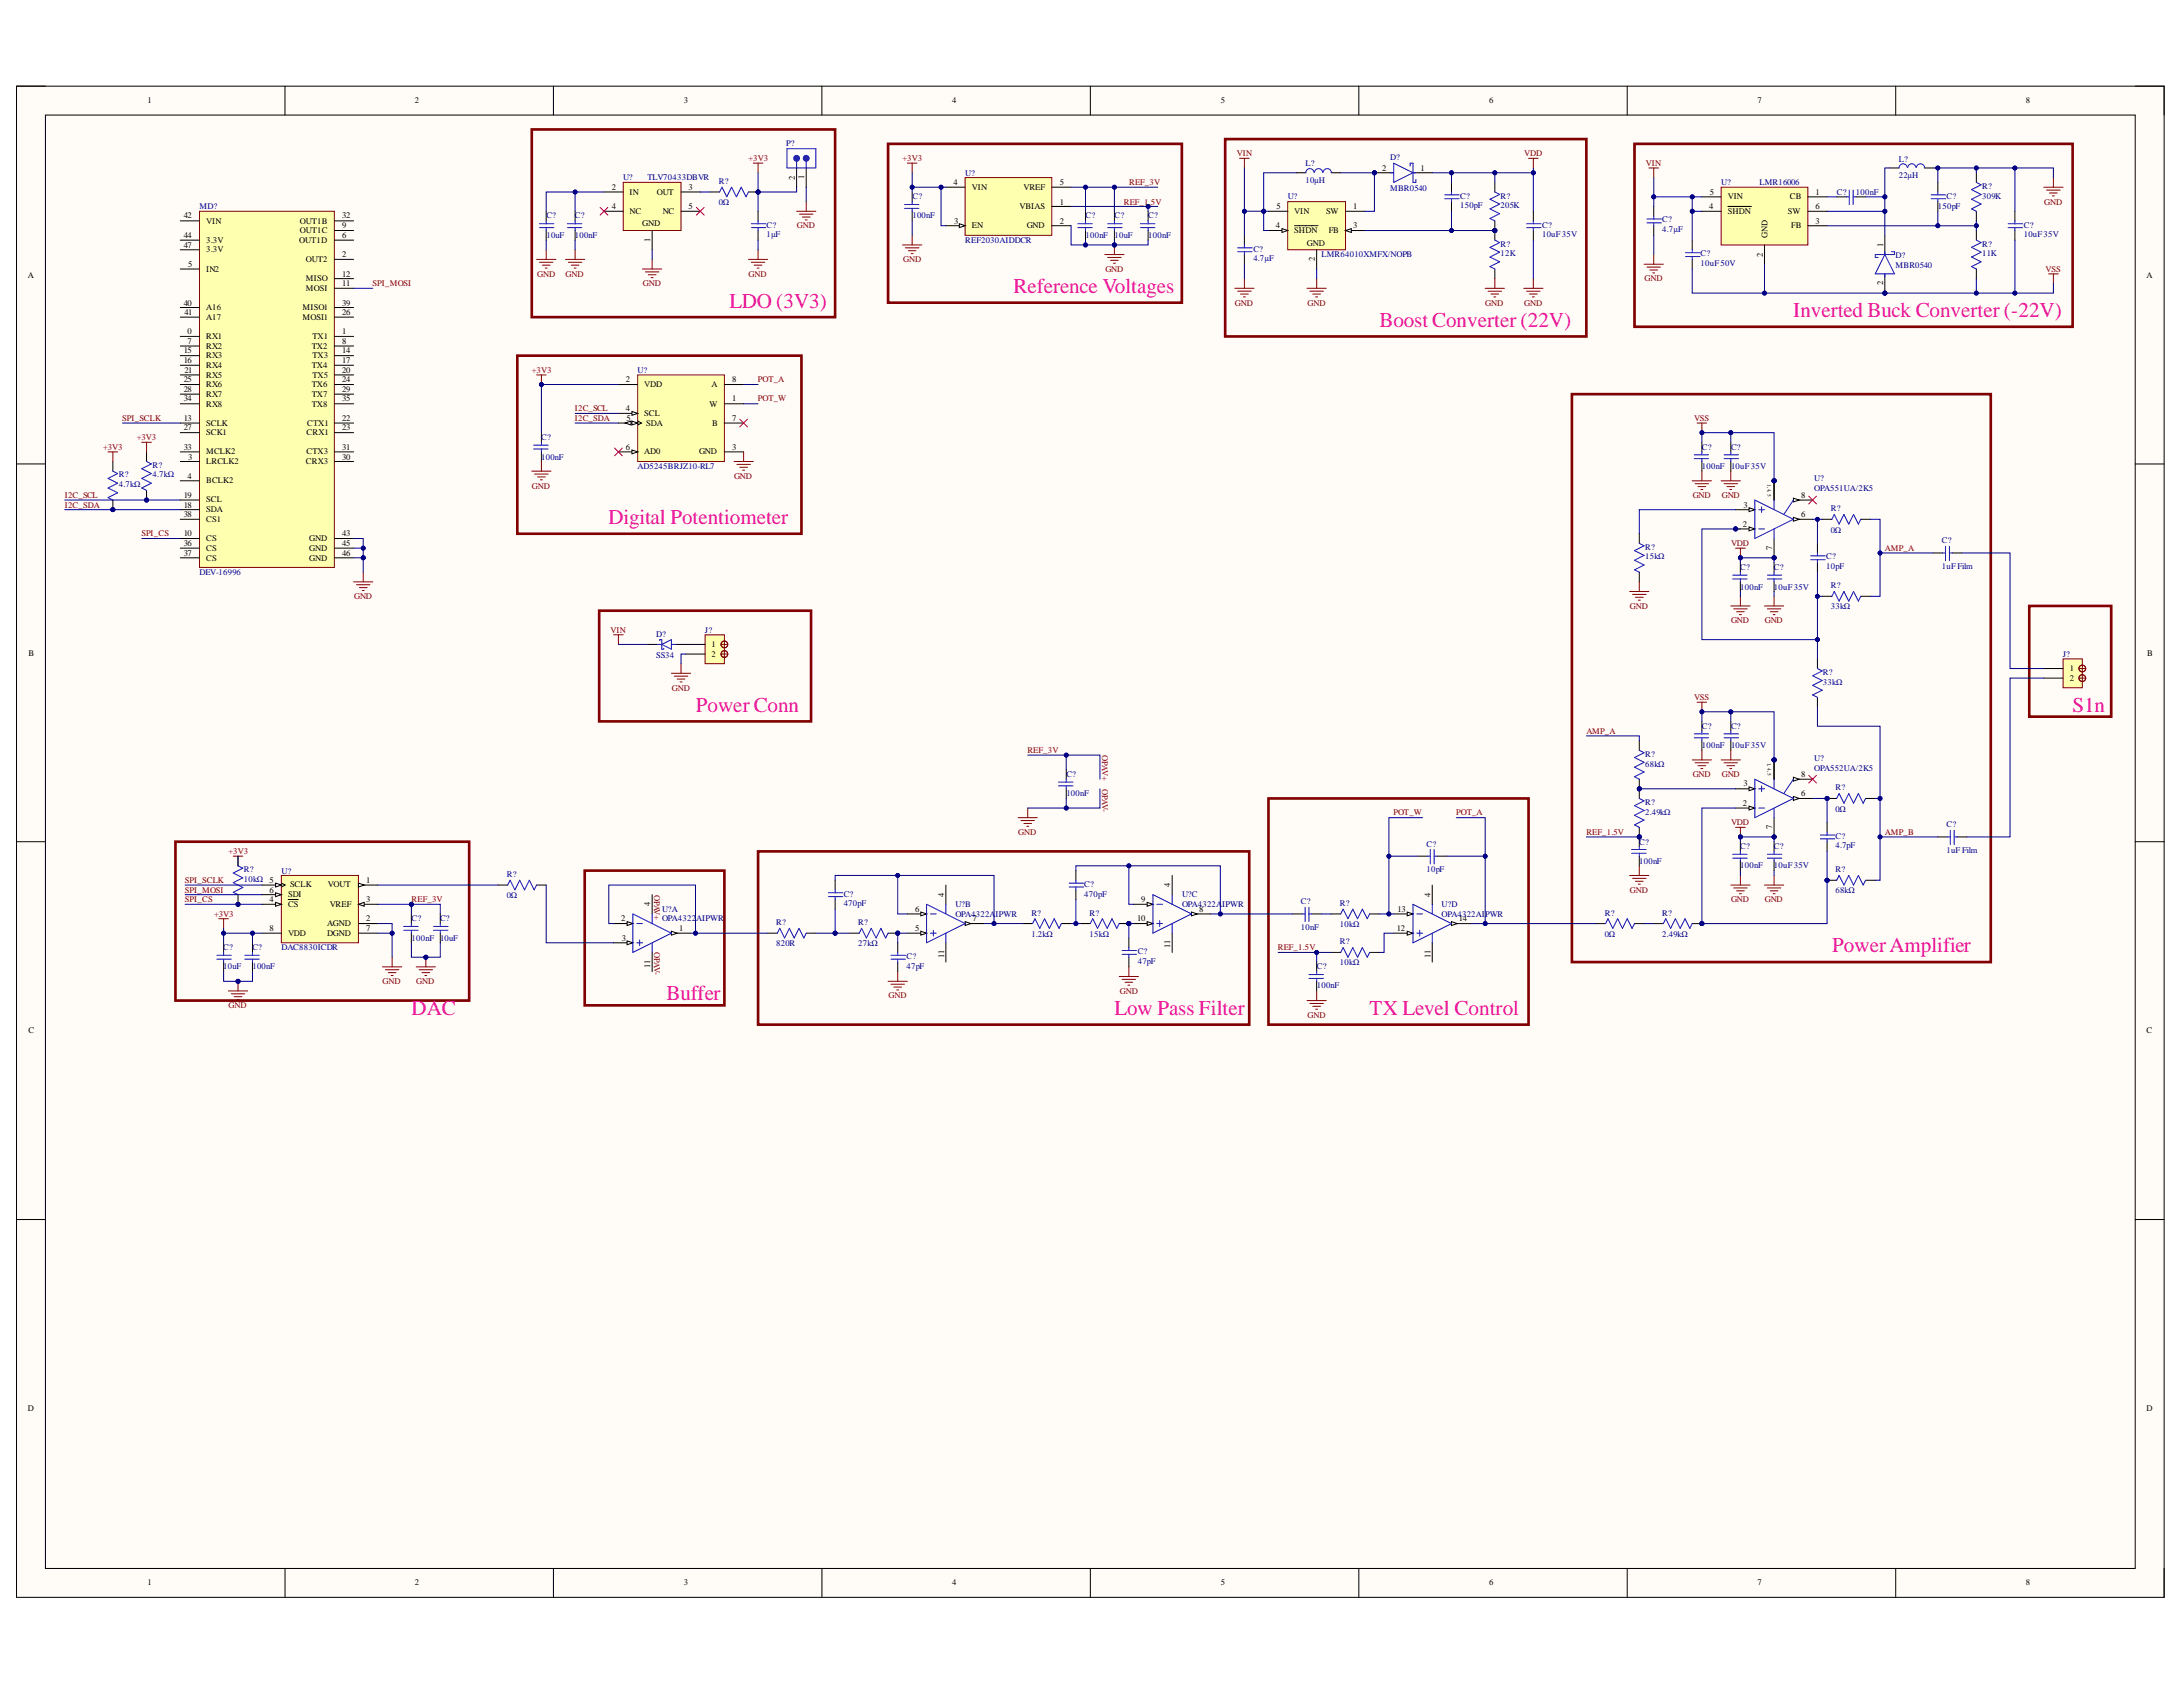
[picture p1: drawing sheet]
<svg xmlns="http://www.w3.org/2000/svg" width="279mm" height="216mm" viewBox="0 0 279 216" stroke-linecap="round" stroke-linejoin="round" font-family="sans-serif">
<defs><g id="words">
<g font-size="2.7" fill="#ff00b4">
<text x="93.4" y="39.4">LDO (3V3)</text>
<text x="129.7" y="37.5">Reference Voltages</text>
<text x="176.6" y="41.8">Boost Converter (22V)</text>
<text x="229.5" y="40.6">Inverted Buck Converter (-22V)</text>
<text x="77.9" y="67.1">Digital Potentiometer</text>
<text x="89" y="91.1">Power Conn</text>
<text x="265.3" y="91.1">S1n</text>
<text x="234.5" y="121.9">PowerAmplifier</text>
<text x="52.7" y="129.9">DAC</text>
<text x="85.3" y="128">Buffer</text>
<text x="142.7" y="129.9">Low Pass Filter</text>
<text x="175.3" y="129.9">TX Level Control</text>
</g>
<g font-size="1.1">
<text x="18.9" y="13.2">1</text>
<text x="53.1" y="13.2">2</text>
<text x="87.5" y="13.2">3</text>
<text x="121.9" y="13.2">4</text>
<text x="156.3" y="13.2">5</text>
<text x="190.6" y="13.2">6</text>
<text x="224.9" y="13.2">7</text>
<text x="259.3" y="13.2">8</text>
<text x="101.7" y="23" transform="rotate(-90 101.7 23)">2</text>
<text x="102.9" y="22.9" transform="rotate(-90 102.9 22.9)">1</text>
<text x="122" y="23.7">4</text>
<text x="135.6" y="23.7">5</text>
<text x="176.9" y="21.9">2</text>
<text x="181.8" y="21.9">1</text>
<text x="23.5" y="28">42</text>
<text x="26.4" y="28.6">VIN</text>
<text x="38.4" y="28.6">OUT1B</text>
<text x="38.4" y="29.8">OUT1C</text>
<text x="43.8" y="28">32</text>
<text x="43.8" y="29.2">9</text>
<text x="78.3" y="24.3">2</text>
<text x="78.3" y="26.8">4</text>
<text x="80.6" y="24.9">IN</text>
<text x="80.6" y="27.4">NC</text>
<text x="82.2" y="29">GND</text>
<text x="84.1" y="24.9">OUT</text>
<text x="84.8" y="27.4">NC</text>
<text x="88.1" y="24.3">3</text>
<text x="88.1" y="26.8">5</text>
<text x="122.1" y="28.6">3</text>
<text x="124.4" y="29.2">EN</text>
<text x="124.4" y="24.3">VIN</text>
<text x="130.5" y="26.8">VBIAS</text>
<text x="131" y="24.3">VREF</text>
<text x="131.4" y="29.2">GND</text>
<text x="135.6" y="28.6">2</text>
<text x="135.6" y="26.2">1</text>
<text x="163.3" y="29.2">4</text>
<text x="163.4" y="26.8">5</text>
<text x="165.7" y="29.8">SHDN</text>
<text x="165.7" y="27.4">VIN</text>
<text x="169.7" y="27.4">SW</text>
<text x="170.1" y="29.8">FB</text>
<text x="173.2" y="26.8">1</text>
<text x="173.2" y="29.2">3</text>
<text x="218.8" y="26.8">4</text>
<text x="218.8" y="24.9">5</text>
<text x="221.1" y="27.4">SHDN</text>
<text x="221.1" y="25.5">VIN</text>
<text x="228.8" y="27.4">SW</text>
<text x="229.1" y="25.5">CB</text>
<text x="229.3" y="29.2">FB</text>
<text x="232.4" y="24.9">1</text>
<text x="232.4" y="28.6">3</text>
<text x="232.4" y="26.8">6</text>
<text x="3.6" y="35.6">A</text>
<text x="23.5" y="30.5">44</text>
<text x="23.5" y="31.7">47</text>
<text x="24.1" y="34.1">5</text>
<text x="26.4" y="31.1">3.3V</text>
<text x="26.4" y="32.3">3.3V</text>
<text x="26.4" y="34.8">IN2</text>
<text x="38.3" y="31.1">OUT1D</text>
<text x="39.2" y="33.5">OUT2</text>
<text x="39.2" y="36">MISO</text>
<text x="43.8" y="30.5">6</text>
<text x="43.8" y="32.9">2</text>
<text x="43.8" y="35.4">12</text>
<text x="83.2" y="30.9" transform="rotate(-90 83.2 30.9)">1</text>
<text x="167.3" y="31.4">GND</text>
<text x="168.3" y="33.5" transform="rotate(-90 168.3 33.5)">2</text>
<text x="225.6" y="32.9" transform="rotate(-90 225.6 32.9)">2</text>
<text x="226.2" y="30.5" transform="rotate(-90 226.2 30.5)">GND</text>
<text x="241" y="31.6" transform="rotate(-90 241 31.6)">1</text>
<text x="274.7" y="35.6">A</text>
<text x="23.5" y="39.1">40</text>
<text x="23.6" y="40.3">41</text>
<text x="26.4" y="39.7">A16</text>
<text x="26.4" y="40.9">A17</text>
<text x="38.7" y="40.9">MOSI1</text>
<text x="38.7" y="39.7">MISO1</text>
<text x="39.2" y="37.3">MOSI</text>
<text x="43.8" y="36.6">11</text>
<text x="43.8" y="40.3">26</text>
<text x="43.8" y="39.1">39</text>
<text x="241" y="36.5" transform="rotate(-90 241 36.5)">2</text>
<text x="23.5" y="45.2">15</text>
<text x="23.5" y="46.5">16</text>
<text x="23.6" y="47.7">21</text>
<text x="24" y="42.8">0</text>
<text x="24" y="44">7</text>
<text x="26.4" y="43.4">RX1</text>
<text x="26.4" y="44.6">RX2</text>
<text x="26.4" y="45.9">RX3</text>
<text x="26.4" y="47.1">RX4</text>
<text x="39.9" y="44.6">TX2</text>
<text x="39.9" y="47.1">TX4</text>
<text x="40" y="43.4">TX1</text>
<text x="40" y="45.9">TX3</text>
<text x="43.8" y="42.8">1</text>
<text x="43.8" y="44">8</text>
<text x="43.8" y="45.2">14</text>
<text x="43.8" y="46.5">17</text>
<text x="43.8" y="47.7">20</text>
<text x="23.5" y="48.9">25</text>
<text x="23.5" y="50.2">28</text>
<text x="23.5" y="51.4">34</text>
<text x="23.5" y="53.8">13</text>
<text x="26.4" y="48.3">RX5</text>
<text x="26.4" y="49.5">RX6</text>
<text x="26.4" y="50.8">RX7</text>
<text x="26.4" y="52">RX8</text>
<text x="39.9" y="49.5">TX6</text>
<text x="39.9" y="50.8">TX7</text>
<text x="39.9" y="52">TX8</text>
<text x="40" y="48.3">TX5</text>
<text x="43.8" y="48.9">24</text>
<text x="43.8" y="50.2">29</text>
<text x="43.8" y="51.4">35</text>
<text x="43.8" y="53.8">22</text>
<text x="80.1" y="48.9">2</text>
<text x="80.1" y="52.6">4</text>
<text x="80.2" y="53.8">5</text>
<text x="82.4" y="49.5">VDD</text>
<text x="82.4" y="53.2">SCL</text>
<text x="90.8" y="52">W</text>
<text x="91.1" y="49.5">A</text>
<text x="93.7" y="48.9">8</text>
<text x="93.7" y="53.8">7</text>
<text x="93.7" y="51.4">1</text>
<text x="23.5" y="57.5">33</text>
<text x="23.5" y="55.1">27</text>
<text x="24.1" y="58.8">3</text>
<text x="26.4" y="59.4">LRCLK2</text>
<text x="26.4" y="58.1">MCLK2</text>
<text x="26.4" y="55.7">SCK1</text>
<text x="26.4" y="54.5">SCLK</text>
<text x="39.2" y="59.4">CRX3</text>
<text x="39.2" y="58.1">CTX3</text>
<text x="39.2" y="55.7">CRX1</text>
<text x="39.3" y="54.5">CTX1</text>
<text x="43.8" y="57.5">31</text>
<text x="43.8" y="55.1">23</text>
<text x="43.8" y="58.8">30</text>
<text x="80.1" y="57.5">6</text>
<text x="82.4" y="58.1">AD0</text>
<text x="82.7" y="54.5">SDA</text>
<text x="89.5" y="58.1">GND</text>
<text x="91.2" y="54.5">B</text>
<text x="93.7" y="57.5">3</text>
<text x="23.5" y="63.7">19</text>
<text x="23.5" y="65">18</text>
<text x="24" y="61.3">4</text>
<text x="26.4" y="61.9">BCLK2</text>
<text x="26.4" y="64.3">SCL</text>
<text x="26.4" y="65.6">SDA</text>
<text x="223.2" y="65">3</text>
<text x="230.5" y="63.7">8</text>
<text x="23.5" y="68.6">10</text>
<text x="23.5" y="69.9">36</text>
<text x="23.5" y="71.1">37</text>
<text x="23.5" y="66.2">38</text>
<text x="26.4" y="69.3">CS</text>
<text x="26.4" y="70.5">CS</text>
<text x="26.4" y="71.7">CS</text>
<text x="26.4" y="66.8">CS1</text>
<text x="39.6" y="69.3">GND</text>
<text x="39.6" y="70.5">GND</text>
<text x="39.6" y="71.7">GND</text>
<text x="43.8" y="68.6">43</text>
<text x="43.8" y="69.9">45</text>
<text x="43.8" y="71.1">46</text>
<text x="223.1" y="67.4">2</text>
<text x="226.8" y="70.4" transform="rotate(-90 226.8 70.4)">7</text>
<text x="230.5" y="66.2">6</text>
<text x="3.6" y="83.9">B</text>
<text x="91.1" y="82.8">1</text>
<text x="274.8" y="83.9">B</text>
<text x="91.1" y="84.1">2</text>
<text x="264.9" y="85.9">1</text>
<text x="264.9" y="87.1">2</text>
<text x="223.2" y="100.6">3</text>
<text x="230.5" y="101.9">6</text>
<text x="230.5" y="99.5">8</text>
<text x="223.1" y="103.2">2</text>
<text x="226.8" y="106.1" transform="rotate(-90 226.8 106.1)">7</text>
<text x="34.5" y="113">5</text>
<text x="37.1" y="113.6">SCLK</text>
<text x="41.9" y="113.6">VOUT</text>
<text x="46.8" y="113">1</text>
<text x="149.8" y="113.5" transform="rotate(-90 149.8 113.5)">4</text>
<text x="34.5" y="115.4">4</text>
<text x="34.5" y="114.3">6</text>
<text x="34.5" y="119.2">8</text>
<text x="36.9" y="116.1">CS</text>
<text x="36.9" y="114.8">SDI</text>
<text x="36.9" y="119.7">VDD</text>
<text x="41.9" y="118.6">AGND</text>
<text x="41.9" y="119.7">DGND</text>
<text x="42.2" y="116.1">VREF</text>
<text x="46.8" y="117.9">2</text>
<text x="46.8" y="115.4">3</text>
<text x="46.8" y="119.2">7</text>
<text x="79.5" y="117.9">2</text>
<text x="83.2" y="115.9" transform="rotate(-90 83.2 115.9)">4</text>
<text x="86.9" y="119.2">1</text>
<text x="117.1" y="119.2">5</text>
<text x="117.1" y="116.7">6</text>
<text x="120.8" y="114.8" transform="rotate(-90 120.8 114.8)">4</text>
<text x="124.5" y="117.9">7</text>
<text x="145.5" y="117.9">10</text>
<text x="146" y="115.4">9</text>
<text x="153.5" y="116.7">8</text>
<text x="178.8" y="119.2">12</text>
<text x="178.9" y="116.7">13</text>
<text x="183.1" y="114.8" transform="rotate(-90 183.1 114.8)">4</text>
<text x="186.7" y="117.9">14</text>
<text x="79.6" y="120.4">3</text>
<text x="83.2" y="123.9" transform="rotate(-90 83.2 123.9)">11</text>
<text x="120.8" y="122.6" transform="rotate(-90 120.8 122.6)">11</text>
<text x="149.8" y="121.4" transform="rotate(-90 149.8 121.4)">11</text>
<text x="183.1" y="122.6" transform="rotate(-90 183.1 122.6)">11</text>
<text x="3.6" y="132.3">C</text>
<text x="274.7" y="132.3">C</text>
<text x="3.6" y="180.6">D</text>
<text x="274.7" y="180.6">D</text>
<text x="18.9" y="202.9">1</text>
<text x="53.1" y="202.9">2</text>
<text x="87.5" y="202.9">3</text>
<text x="121.9" y="202.9">4</text>
<text x="156.3" y="202.9">5</text>
<text x="190.6" y="202.9">6</text>
<text x="224.9" y="202.9">7</text>
<text x="259.3" y="202.9">8</text>
</g>
<g font-size="1.1" fill="#000080">
<text x="79.7" y="23.1">U?</text>
<text x="82.9" y="23.1">TLV70433DBVR</text>
<text x="92" y="23.6">R?</text>
<text x="100.6" y="18.7">P?</text>
<text x="123.5" y="22.5">U?</text>
<text x="167.1" y="21.3">L?</text>
<text x="167.1" y="23.4">10µH</text>
<text x="177.9" y="20.4">D?</text>
<text x="220.3" y="23.7">U?</text>
<text x="225.2" y="23.7">LMR16006</text>
<text x="243" y="20.7">L?</text>
<text x="243" y="22.8">22µH</text>
<text x="25.5" y="26.8">MD?</text>
<text x="69.9" y="28">C?</text>
<text x="73.6" y="28">C?</text>
<text x="92" y="26.3">0Ω</text>
<text x="98.1" y="29.1">C?</text>
<text x="116.8" y="25.5">C?</text>
<text x="116.8" y="28">100nF</text>
<text x="138.9" y="28">C?</text>
<text x="142.7" y="28">C?</text>
<text x="147" y="28">C?</text>
<text x="164.8" y="25.5">U?</text>
<text x="177.9" y="24.4">MBR0540</text>
<text x="186.9" y="25.4">C?</text>
<text x="186.9" y="26.6">150pF</text>
<text x="192" y="25.4">R?</text>
<text x="192" y="26.6">205K</text>
<text x="197.4" y="29.1">C?</text>
<text x="212.8" y="28.5">C?</text>
<text x="212.8" y="29.7">4.7µF</text>
<text x="235.1" y="24.9">C?</text>
<text x="237.5" y="24.9">100nF</text>
<text x="248" y="26.8">150pF</text>
<text x="249.1" y="25.4">C?</text>
<text x="253.7" y="24.2">R?</text>
<text x="253.7" y="25.4">309K</text>
<text x="259" y="29.1">C?</text>
<text x="69.9" y="30.5">10uF</text>
<text x="73.6" y="30.5">100nF</text>
<text x="98.1" y="30.3">1µF</text>
<text x="123.5" y="31.1">REF2030AIDDCR</text>
<text x="138.9" y="30.5">100nF</text>
<text x="142.7" y="30.5">10uF</text>
<text x="147" y="30.5">100nF</text>
<text x="160.4" y="32.2">C?</text>
<text x="160.4" y="33.5">4.7µF</text>
<text x="169.1" y="32.9">LMR64010XMFX/NOPB</text>
<text x="192" y="31.6">R?</text>
<text x="192" y="32.8">12K</text>
<text x="197.4" y="30.3">10uF35V</text>
<text x="217.7" y="32.8">C?</text>
<text x="217.7" y="34">10uF50V</text>
<text x="242.6" y="33">D?</text>
<text x="242.6" y="34.3">MBR0540</text>
<text x="253.7" y="31.6">R?</text>
<text x="253.7" y="32.8">11K</text>
<text x="259" y="30.3">10uF35V</text>
<text x="81.6" y="47.7">U?</text>
<text x="19.5" y="59.9">R?</text>
<text x="69.3" y="56.4">C?</text>
<text x="69.3" y="58.8">100nF</text>
<text x="81.6" y="60">AD5245BRJZ10-RL7</text>
<text x="217.8" y="57.5">C?</text>
<text x="217.8" y="60">100nF</text>
<text x="221.6" y="57.5">C?</text>
<text x="221.6" y="60">10uF35V</text>
<text x="15.2" y="61.1">R?</text>
<text x="15.2" y="62.4">4.7kΩ</text>
<text x="19.5" y="61.1">4.7kΩ</text>
<text x="232.2" y="61.6">U?</text>
<text x="232.2" y="62.9">OPA551UA/2K5</text>
<text x="234.3" y="65.4">R?</text>
<text x="210.6" y="70.4">R?</text>
<text x="210.6" y="71.6">15kΩ</text>
<text x="233.7" y="71.6">C?</text>
<text x="234.3" y="68.2">0Ω</text>
<text x="248.5" y="69.5">C?</text>
<text x="25.5" y="73.6">DEV-16996</text>
<text x="222.7" y="72.9">C?</text>
<text x="222.7" y="75.5">100nF</text>
<text x="227.1" y="72.9">C?</text>
<text x="227.1" y="75.5">10uF35V</text>
<text x="233.7" y="72.8">10pF</text>
<text x="234.3" y="75.3">R?</text>
<text x="234.3" y="78">33kΩ</text>
<text x="248.5" y="72.8">1uF Film</text>
<text x="84" y="81.5">D?</text>
<text x="90.2" y="81">J?</text>
<text x="84" y="84.2">SS34</text>
<text x="233.3" y="86.4">R?</text>
<text x="233.3" y="87.6">33kΩ</text>
<text x="264" y="84.1">J?</text>
<text x="217.8" y="93.3">C?</text>
<text x="217.8" y="95.7">100nF</text>
<text x="221.6" y="93.3">C?</text>
<text x="221.6" y="95.7">10uF35V</text>
<text x="136.5" y="99.5">C?</text>
<text x="136.5" y="101.9">100nF</text>
<text x="210.6" y="96.8">R?</text>
<text x="210.6" y="98.1">68kΩ</text>
<text x="232.2" y="97.3">U?</text>
<text x="232.2" y="98.6">OPA552UA/2K5</text>
<text x="234.9" y="101.2">R?</text>
<text x="210.6" y="103">R?</text>
<text x="210.6" y="104.3">2.49kΩ</text>
<text x="234.9" y="107.3">C?</text>
<text x="234.9" y="103.9">0Ω</text>
<text x="249.1" y="105.9">C?</text>
<text x="31.2" y="111.6">R?</text>
<text x="31.2" y="112.9">10kΩ</text>
<text x="36" y="111.8">U?</text>
<text x="64.9" y="112.2">R?</text>
<text x="138.8" y="113.5">C?</text>
<text x="182.6" y="108.3">C?</text>
<text x="182.6" y="111.6">10pF</text>
<text x="209.8" y="108.1">C?</text>
<text x="209.8" y="110.5">100nF</text>
<text x="222.7" y="108.7">C?</text>
<text x="222.7" y="111.1">100nF</text>
<text x="227.1" y="108.7">C?</text>
<text x="227.1" y="111.1">10uF35V</text>
<text x="234.9" y="111.6">R?</text>
<text x="234.9" y="108.6">4.7pF</text>
<text x="249.1" y="109.2">1uF Film</text>
<text x="52.7" y="117.9">C?</text>
<text x="56.3" y="117.9">C?</text>
<text x="64.9" y="114.9">0Ω</text>
<text x="84.7" y="116.7">U?A</text>
<text x="84.7" y="117.9">OPA4322</text>
<text x="89.1" y="117.9">AIPWR</text>
<text x="99.4" y="118.4">R?</text>
<text x="108" y="114.8">C?</text>
<text x="108" y="115.9">470pF</text>
<text x="109.8" y="118.4">R?</text>
<text x="122.3" y="116.1">U?B</text>
<text x="122.3" y="117.3">OPA4322A</text>
<text x="127.4" y="117.3">IPWR</text>
<text x="132" y="117.2">R?</text>
<text x="132" y="119.9">1.2kΩ</text>
<text x="138.8" y="114.8">470pF</text>
<text x="139.4" y="117.2">R?</text>
<text x="139.4" y="119.9">15kΩ</text>
<text x="151.3" y="114.8">U?C</text>
<text x="151.3" y="116.1">OPA4322A</text>
<text x="156.4" y="116.1">IPWR</text>
<text x="166.5" y="115.7">C?</text>
<text x="166.5" y="119.1">10nF</text>
<text x="171.5" y="115.9">R?</text>
<text x="171.5" y="118.6">10kΩ</text>
<text x="184.5" y="116.1">U?D</text>
<text x="184.5" y="117.3">OPA4322AIPWR</text>
<text x="205.4" y="117.2">R?</text>
<text x="205.4" y="119.9">0Ω</text>
<text x="212.8" y="117.2">R?</text>
<text x="212.8" y="119.9">2.49kΩ</text>
<text x="234.9" y="114.3">68kΩ</text>
<text x="28.6" y="121.6">C?</text>
<text x="28.6" y="124.1">10uF</text>
<text x="32.3" y="121.6">C?</text>
<text x="32.3" y="124.1">100nF</text>
<text x="36" y="121.6">DAC8830ICDR</text>
<text x="52.7" y="120.4">100nF 10uF</text>
<text x="99.4" y="121.1">820R</text>
<text x="109.8" y="121.1">27kΩ</text>
<text x="116" y="122.7">C?</text>
<text x="116" y="124">47pF</text>
<text x="145.6" y="122.1">C?</text>
<text x="145.6" y="123.4">47pF</text>
<text x="168.5" y="124.1">C?</text>
<text x="171.5" y="120.8">R?</text>
<text x="171.5" y="123.5">10kΩ</text>
<text x="168.5" y="126.5">100nF</text>
</g>
<g font-size="1.1" fill="#800000">
<text x="95.8" y="20.6">+3V3</text>
<text x="115.5" y="20.6">+3V3</text>
<text x="144.5" y="23.7">REF_3V</text>
<text x="158.3" y="20">VIN</text>
<text x="195.1" y="20">VDD</text>
<text x="210.6" y="21.2">VIN</text>
<text x="102" y="29.2">GND</text>
<text x="143.8" y="26.2">REF_1.5V</text>
<text x="261.6" y="26.2">GND</text>
<text x="68.7" y="35.4">GND</text>
<text x="72.4" y="35.4">GND</text>
<text x="95.8" y="35.4">GND</text>
<text x="115.6" y="33.5">GND</text>
<text x="141.5" y="34.8">GND</text>
<text x="210.5" y="36">GND</text>
<text x="261.8" y="34.8">VSS</text>
<text x="47.7" y="36.6">SPI_MOSI</text>
<text x="82.3" y="36.6">GND</text>
<text x="158" y="39.1">GND</text>
<text x="167.4" y="39.1">GND</text>
<text x="190.1" y="39.1">GND</text>
<text x="195.1" y="39.1">GND</text>
<text x="68.1" y="47.7">+3V3</text>
<text x="15.6" y="53.8">SPI_SCLK</text>
<text x="73.6" y="52.6">I2C_SCL</text>
<text x="73.6" y="53.8">I2C_SDA</text>
<text x="97" y="48.9">POT_A</text>
<text x="97" y="51.4">POT_W</text>
<text x="216.8" y="53.8">VSS</text>
<text x="13.2" y="57.5">+3V3</text>
<text x="17.5" y="56.4">+3V3</text>
<text x="8.3" y="63.7">I2C_SCL</text>
<text x="8.3" y="65">I2C_SDA</text>
<text x="68.1" y="62.5">GND</text>
<text x="93.9" y="61.3">GND</text>
<text x="216.7" y="63.7">GND</text>
<text x="220.4" y="63.7">GND</text>
<text x="18.1" y="68.6">SPI_CS</text>
<text x="221.6" y="69.9">VDD</text>
<text x="241.3" y="70.5">AMP_A</text>
<text x="45.3" y="76.6">GND</text>
<text x="208.6" y="77.9">GND</text>
<text x="78.1" y="81">VIN</text>
<text x="221.6" y="79.8">GND</text>
<text x="225.9" y="79.8">GND</text>
<text x="86" y="88.4">GND</text>
<text x="216.8" y="89.6">VSS</text>
<text x="203" y="93.9">AMP_A</text>
<text x="131.5" y="96.3">REF_3V</text>
<text x="141.1" y="96.7" transform="rotate(90 141.1 96.7)">OPAV+</text>
<text x="141.1" y="101" transform="rotate(90 141.1 101)">OPAV-</text>
<text x="216.7" y="99.5">GND</text>
<text x="220.4" y="99.5">GND</text>
<text x="130.3" y="106.8">GND</text>
<text x="178.3" y="104.4">POT_W</text>
<text x="186.4" y="104.4">POT_A</text>
<text x="203" y="106.8">REF_1.5V</text>
<text x="221.6" y="105.6">VDD</text>
<text x="241.3" y="106.8">AMP_B</text>
<text x="23.7" y="113">SPI_SCLK</text>
<text x="29.3" y="109.3">+3V3</text>
<text x="23.7" y="114.3">SPI_MOSI</text>
<text x="23.7" y="115.4">SPI_CS</text>
<text x="27.4" y="117.3">+3V3</text>
<text x="52.7" y="115.4">REF_3V</text>
<text x="83.7" y="114.5" transform="rotate(90 83.7 114.5)">OPAV+</text>
<text x="208.6" y="114.3">GND</text>
<text x="221.6" y="115.4">GND</text>
<text x="225.9" y="115.4">GND</text>
<text x="49" y="125.9">GND</text>
<text x="53.3" y="125.9">GND</text>
<text x="83.7" y="121.9" transform="rotate(90 83.7 121.9)">OPAV-</text>
<text x="163.5" y="121.6">REF_1.5V</text>
<text x="29.3" y="129">GND</text>
<text x="113.7" y="127.8">GND</text>
<text x="143.3" y="127.2">GND</text>
<text x="167.4" y="130.2">GND</text>
</g>
<g font-size=".7">
<text x="226.2" y="61.9" transform="rotate(90 226.2 61.9)">1,4, 5</text>
<text x="226.2" y="97.6" transform="rotate(90 226.2 97.6)">1, 4, 5</text>
</g>
</g></defs>
<path d="M2.1 11h274.9v193.4h-274.9z" fill-rule="evenodd" fill="#fffcf8"/>
<path d="M2.1 11h274.9v193.4h-274.9z" fill="none" stroke="#000" stroke-width=".13"/>
<path d="M5.8 14.7h267.5v186h-267.5z" fill-rule="evenodd" fill="#fffcf8"/>
<g fill="none" stroke="#000" stroke-width=".13">
<path d="M2.1 11h3.7M5.8 14.7h267.5v186h-267.5zM36.5 11v3.7M70.8 11v3.7M105.2 11v3.7M139.5 11v3.7M173.9 11v3.7M208.3 11v3.7M242.6 11v3.7M273.3 11h3.7v3.7M2.1 59.4h3.7M273.3 59.4h3.7"/>
<path d="M2.1 107.7h3.7M273.3 107.7h3.7M2.1 156.1h3.7M273.3 156.1h3.7M36.5 200.7v3.7M70.8 200.7v3.7M105.2 200.7v3.7M139.5 200.7v3.7M173.9 200.7v3.7M208.3 200.7v3.7M242.6 200.7v3.7M277 200.7v3.7"/>
</g>
<path d="M25.5 27h17.3v45.6h-17.3z" fill-rule="evenodd" fill="#ffffb0"/>
<path d="M25.5 27h17.3v45.6h-17.3z" fill="none" stroke="#800000" stroke-width=".13"/>
<g fill="none" stroke="#000" stroke-width=".13">
<path d="M23.1 28.3h2.4M23.1 30.7h2.4M23.1 32h2.4M23.1 39.4h2.4M23.1 34.4h2.4M42.8 28.3h2.5M42.8 29.5h2.5M42.8 30.7h2.5M42.8 33.2h2.5M42.8 39.4h2.5M42.8 36.9h2.5M42.8 35.7h2.5"/>
<path d="M23.1 43.1h2.4M23.1 44.3h2.4M23.1 45.5h2.4M23.1 46.7h2.4M23.1 48h2.4M23.1 49.2h2.4M23.1 50.4h2.4M23.1 51.7h2.4M23.1 40.6h2.4M23.1 59.1h2.4M23.1 57.8h2.4M23.1 55.4h2.4"/>
<path d="M23.1 54.1h2.4M42.8 43.1h2.5M42.8 44.3h2.5M42.8 45.5h2.5M42.8 46.7h2.5M42.8 48h2.5M42.8 49.2h2.5M42.8 50.4h2.5M42.8 51.7h2.5M42.8 40.6h2.5M42.8 59.1h2.5M42.8 57.8h2.5"/>
<path d="M42.8 55.4h2.5M42.8 54.1h2.5M23.1 68.9h2.4M23.1 70.2h2.4M23.1 71.4h2.4M23.1 66.5h2.4M23.1 61.5h2.4M23.1 64h2.4M23.1 65.2h2.4M42.8 68.9h2.5M42.8 70.2h2.5M42.8 71.4h2.5"/>
</g>
<path d="M79.8 23.3h7.4v6.2h-7.4z" fill-rule="evenodd" fill="#ffffb0"/>
<g fill="none" stroke="#800000" stroke-width=".13">
<path d="M68.7 33.2h2.4M69 33.6h1.8M69.4 33.9h1M69.8 34.3h.2M69.9 32v1.2M72.4 33.2h2.4M72.7 33.6h1.8M73.1 33.9h1M73.5 34.3h.2M73.6 32v1.2M79.8 23.3h7.4v6.2h-7.4zM82.2 34.4h2.5"/>
<path d="M82.6 34.8h1.7M83 35.2h1M83.3 35.5h.3M83.5 33.2v1.2M95.8 33.2h2.5M96.2 33.6h1.7M96.5 33.9h1M96.9 34.3h.2M97 32v1.2"/>
</g>
<g fill="none" stroke="#000" stroke-width=".13">
<path d="M69.9 27v1.3M69.9 29.5v1.2M73.6 27v1.3M73.6 29.5v1.2M77.3 24.6h2.5M77.3 27h2.5M83.5 29.5v2.5M87.2 24.6h2.4M87.2 27h2.4M97 27v1.3M97 29.5v1.2M102 21.5v2.5"/>
<path d="M103.2 21.5v2.5"/>
</g>
<g fill="none" stroke="#00f" stroke-width=".13">
<path d="M100.7 19h3.7v2.5h-3.7zM69 28.6h1.9M69 29.1h1.9M69.9 28.3v.3M69.9 29.1v.4M72.6 28.6h1.9M72.6 29.1h1.9M73.6 28.3v.3M73.6 29.1v.4M96.2 28.6h1.8M96.2 29.1h1.8M97 28.3v.3"/>
<path d="M97 29.1v.4M102 20.6v.9"/>
</g>
<path d="M76.8 26.5l1 1M77.8 26.5l-1 1M89.1 26.5l1 1M90.1 26.5l-1 1" fill="none" stroke="#f00" stroke-width=".13"/>
<circle cx="102" cy="20.3" r=".37" fill="#00f"/>
<g fill="none" stroke="#00f" stroke-width=".13">
<path d="M103.2 20.6v.9"/>
<circle cx="102" cy="20.3" r=".37"/>
</g>
<circle cx="103.2" cy="20.3" r=".37" fill="#00f"/>
<circle cx="103.2" cy="20.3" r=".37" fill="none" stroke="#00f" stroke-width=".13"/>
<path d="M102 27h2.4M102.3 27.4h1.7M102.7 27.8h1M103.1 28.1h.2M103.2 25.8v1.2" fill="none" stroke="#800000" stroke-width=".13"/>
<path d="M123.5 22.7h11.1v7.4h-11.1z" fill-rule="evenodd" fill="#ffffb0"/>
<path d="M123.5 22.7h11.1v7.4h-11.1z" fill="none" stroke="#800000" stroke-width=".13"/>
<path d="M121.1 28.9h2.4" fill="none" stroke="#000" stroke-width=".13"/>
<path d="M122.8 28.6l.7 .3-.7 .2z" fill="#f8fcff"/>
<path d="M116.7 24.6v1.2M116.7 27v1.3M121.1 24h2.4M122.8 28.6l.7 .3-.7 .2zM134.6 24h2.5M134.6 28.9h2.5M134.6 26.4h2.5M138.9 27v1.3M138.9 29.5v1.2M146.9 27v1.3M146.9 29.5v1.2" fill="none" stroke="#000" stroke-width=".13"/>
<path d="M115.5 31.3h2.5M115.9 31.7h1.7M116.1 20.9h1.3M116.3 32.1h.9M116.6 32.5h.3M116.7 20.9v1.2M116.7 30.1v1.2M141.4 32.6h2.5M141.8 32.9h1.7M142.1 33.3h1M142.5 33.7h.3M142.6 31.3v1.3" fill="none" stroke="#800000" stroke-width=".13"/>
<path d="M115.8 26.2h1.8M115.8 26.7h1.8M116.7 25.8v.4M116.7 26.7v.3M137.9 28.6h1.9M137.9 29.1h1.9M138.9 28.3v.3M138.9 29.1v.4M146 28.6h1.8M146 29.1h1.8M146.9 28.3v.3M146.9 29.1v.4" fill="none" stroke="#00f" stroke-width=".13"/>
<circle cx="142.6" cy="31.3" r=".25" fill="#000080"/>
<circle cx="142.6" cy="31.3" r=".25" fill="none" stroke="#000080" stroke-width=".13"/>
<path d="M164.8 25.8h7.4v6.2h-7.4z" fill-rule="evenodd" fill="#ffffb0"/>
<path d="M164.8 25.8h7.4v6.2h-7.4z" fill="none" stroke="#800000" stroke-width=".13"/>
<path d="M168.5 32v2.4M172.2 27h2.5M172.2 29.5h2.5" fill="none" stroke="#000" stroke-width=".13"/>
<path d="M172.2 29.5l.8-.2v.4z" fill="#f8fcff"/>
<path d="M162.4 29.5h2.4M172.2 29.5l.8-.2v.4z" fill="none" stroke="#000" stroke-width=".13"/>
<path d="M164.1 29.3l.7 .2-.7 .2z" fill="#f8fcff"/>
<path d="M162.4 27h2.4M164.1 29.3l.7 .2-.7 .2zM165.7 28.9h3" fill="none" stroke="#000" stroke-width=".13"/>
<circle cx="175.9" cy="22.1" r=".25" fill="#000080"/>
<circle cx="175.9" cy="22.1" r=".25" fill="none" stroke="#000080" stroke-width=".13"/>
<path d="M175.9 22.1h2.5" fill="none" stroke="#000" stroke-width=".13"/>
<circle cx="175.9" cy="22.1" r=".25" fill="#000080"/>
<circle cx="175.9" cy="22.1" r=".25" fill="none" stroke="#000080" stroke-width=".13"/>
<path d="M159.3 30.1v1.2M159.3 32.6v1.2M165.9 22.1h1.3M170.4 22.1h1.2M180.8 22.1h2.5M185.8 23.3v1.3M185.8 25.8v1.2" fill="none" stroke="#000" stroke-width=".13"/>
<g fill="none" stroke="#00f" stroke-width=".13">
<path d="M158.4 32.2h1.9M158.4 31.7h1.9M159.3 31.3v.4M159.3 32.2v.4M167.1 22.1a.53 .53 0 0 1 .6-.5 .53 .53 0 0 1 .5 .5M168.2 22.1a.53 .53 0 0 1 .6-.5 .53 .53 0 0 1 .5 .5M169.3 22.1a.53 .53 0 0 1 .6-.5 .53 .53 0 0 1 .5 .5M178 22.1h.4M178.4 20.9l2.4 1.2-2.4 1.2zM180.5 21.3v-.4h.3v2.4h.4v-.3M180.8 22.1h.4M184.9 25.4h1.9"/>
<path d="M184.9 24.9h1.9M185.8 24.6v.3M185.8 25.4v.4"/>
</g>
<path d="M96.4 20.9h1.2M97 20.9v1.2" fill="none" stroke="#800000" stroke-width=".13"/>
<circle cx="191.3" cy="29.5" r=".25" fill="#000080"/>
<circle cx="191.3" cy="29.5" r=".25" fill="none" stroke="#000080" stroke-width=".13"/>
<path d="M191.3 29.5v1.2M191.3 34.4v1.3" fill="none" stroke="#000" stroke-width=".13"/>
<circle cx="191.3" cy="29.5" r=".25" fill="#000080"/>
<circle cx="191.3" cy="29.5" r=".25" fill="none" stroke="#000080" stroke-width=".13"/>
<path d="M191.3 30.7l.6 .3-1.2 .7 1.2 .6-1.2 .6 1.2 .6-1.2 .6 .6 .3" fill="none" stroke="#00f" stroke-width=".13"/>
<circle cx="191.3" cy="29.5" r=".25" fill="#000080"/>
<circle cx="191.3" cy="29.5" r=".25" fill="none" stroke="#000080" stroke-width=".13"/>
<path d="M191.3 28.3v1.2" fill="none" stroke="#000" stroke-width=".13"/>
<circle cx="191.3" cy="29.5" r=".25" fill="#000080"/>
<circle cx="191.3" cy="29.5" r=".25" fill="none" stroke="#000080" stroke-width=".13"/>
<path d="M191.3 23.3v1.3M196.2 27v1.3M196.2 29.5v1.2" fill="none" stroke="#000" stroke-width=".13"/>
<path d="M191.3 24.6l.6 .3-1.2 .6 1.2 .6-1.2 .6 1.2 .6-1.2 .7 .6 .3M195.4 29.1h1.8M195.4 28.6h1.8M196.2 28.3v.3M196.2 29.1v.4" fill="none" stroke="#00f" stroke-width=".13"/>
<g fill="none" stroke="#800000" stroke-width=".13">
<path d="M158 36.9h2.5M158.4 37.3h1.7M158.7 20.3h1.2M158.8 37.6h1M159.1 38h.3M159.3 20.3v1.2M159.3 35.7v1.2M167.3 36.9h2.4M167.7 37.3h1.7M168 37.6h1M168.4 38h.2M168.5 35.7v1.2"/>
<path d="M190.1 36.9h2.4M190.5 37.3h1.7M190.8 37.6h1M191.2 38h.2M191.3 35.7v1.2M195 36.9h2.5M195.4 37.3h1.7M195.6 20.3h1.3M195.8 37.6h.9M196.1 38h.3M196.2 20.3v1.2M196.2 35.7v1.2"/>
</g>
<path d="M220.3 24h11.1v7.4h-11.1z" fill-rule="evenodd" fill="#ffffb0"/>
<path d="M220.3 24h11.1v7.4h-11.1z" fill="none" stroke="#800000" stroke-width=".13"/>
<path d="M217.8 25.2h2.5M217.8 27h2.5M221.2 26.4h3M225.8 31.4v2.4M231.4 25.2h2.4M231.4 28.9h2.4M231.4 27h2.4M252.9 22.1v1.2M252.9 27v1.3M252.9 29.5v1.2M252.9 34.4v1.3" fill="none" stroke="#000" stroke-width=".13"/>
<path d="M252.9 30.7l.7 .3-1.3 .7 1.3 .6-1.3 .6 1.3 .6-1.3 .6 .6 .3M252.9 23.3l.7 .4-1.3 .6 1.3 .6-1.3 .6 1.3 .6-1.3 .6 .6 .3" fill="none" stroke="#00f" stroke-width=".13"/>
<circle cx="241.2" cy="37.5" r=".25" fill="#000080"/>
<circle cx="241.2" cy="37.5" r=".25" fill="none" stroke="#000080" stroke-width=".13"/>
<path d="M241.2 35.1v2.4" fill="none" stroke="#000" stroke-width=".13"/>
<circle cx="241.2" cy="37.5" r=".25" fill="#000080"/>
<circle cx="241.2" cy="37.5" r=".25" fill="none" stroke="#000080" stroke-width=".13"/>
<g fill="none" stroke="#000" stroke-width=".13">
<path d="M211.7 26.4v1.3M211.7 28.9v1.2M216.6 30.7v1.3M216.6 33.2v1.2M235.1 25.2h1.2M237.5 25.2h1.3M241.2 30.1v2.5M241.9 21.5h1.2M246.3 21.5h1.2M248 23.3v1.3M248 25.8v1.2M257.9 27v1.3"/>
<path d="M257.9 29.5v1.2"/>
</g>
<g fill="none" stroke="#00f" stroke-width=".13">
<path d="M210.8 28.5h1.8M210.8 28h1.8M211.7 27.7v.3M211.7 28.5v.4M215.7 32.8h1.9M215.7 32.3h1.9M216.6 32v.3M216.6 32.8v.4M236.3 25.2h.4M236.7 24.3v1.9M237.2 24.3v1.9M237.2 25.2h.3"/>
<path d="M241.2 32.6l1.3 2.5h-2.5zM241.2 32.2v.4M241.2 35.1v.3M242.1 32.2h.4v.4h-2.5v.3h.4M243.1 21.4a.53 .53 0 0 1 .5-.4 .53 .53 0 0 1 .5 .4M244.2 21.4a.53 .53 0 0 1 .5-.4 .53 .53 0 0 1 .5 .4M245.3 21.4a.53 .53 0 0 1 .5-.4 .53 .53 0 0 1 .5 .4M247.2 25.4h1.8M247.2 24.9h1.8M248 24.6v.3M248 25.4v.4M257 29.1h1.9"/>
<path d="M257 28.6h1.9M257.9 28.3v.3M257.9 29.1v.4"/>
</g>
<g fill="none" stroke="#800000" stroke-width=".13">
<path d="M210.4 33.8h2.5M210.8 34.2h1.7M211 21.5h1.3M211.2 34.6h.9M211.5 34.9h.3M211.7 21.5v1.2M211.7 32.6v1.2M261.6 24h2.4M261.9 24.3h1.8M262.2 35.1h1.2M262.3 24.7h1M262.7 25.1h.2"/>
<path d="M262.8 22.7v1.3M262.8 35.1v1.2"/>
</g>
<path d="M36 112h9.9v8.7h-9.9z" fill-rule="evenodd" fill="#ffffb0"/>
<path d="M36 112h9.9v8.7h-9.9z" fill="none" stroke="#800000" stroke-width=".13"/>
<path d="M45.9 113.3h2.4" fill="none" stroke="#000" stroke-width=".13"/>
<path d="M45.9 113l.7 .3-.7 .2z" fill="#f8fcff"/>
<path d="M45.9 113l.7 .3-.7 .2zM45.9 118.2h2.4M45.9 115.7h2.4" fill="none" stroke="#000" stroke-width=".13"/>
<path d="M45.9 115.7l.7-.2v.5z" fill="#f8fcff"/>
<path d="M33.5 115.7h2.5M45.9 115.7l.7-.2v.5z" fill="none" stroke="#000" stroke-width=".13"/>
<path d="M35.3 115.5l.7 .2-.7 .3z" fill="#f8fcff"/>
<path d="M33.5 113.3h2.5M35.3 115.5l.7 .2-.7 .3zM36.9 115.1h1.3" fill="none" stroke="#000" stroke-width=".13"/>
<path d="M35.3 113l.7 .3-.7 .2z" fill="#f8fcff"/>
<path d="M33.5 114.5h2.5M35.3 113l.7 .3-.7 .2zM36 113l.5 .3-.5 .2" fill="none" stroke="#000" stroke-width=".13"/>
<path d="M35.3 114.3l.7 .2-.7 .2z" fill="#f8fcff"/>
<path d="M33.5 119.4h2.5M35.3 114.3l.7 .2-.7 .2zM45.9 119.4h2.4M52.7 117v1.2M52.7 119.4v1.3M56.4 117v1.2M56.4 119.4v1.3M28.6 120.7v1.2M28.6 123.1v1.3M32.3 120.7v1.2M32.3 123.1v1.3" fill="none" stroke="#000" stroke-width=".13"/>
<g fill="none" stroke="#00f" stroke-width=".13">
<path d="M51.7 118.6h1.8M51.7 119.1h1.8M52.7 118.2v.4M52.7 119.1v.3M55.5 118.6h1.8M55.5 119.1h1.8M56.4 118.2v.4M56.4 119.1v.3M27.8 122.3h1.8M27.8 122.8h1.8M28.6 121.9v.4M28.6 122.8v.3"/>
<path d="M31.3 122.3h1.9M31.3 122.8h1.9M32.3 121.9v.4M32.3 122.8v.3"/>
</g>
<path d="M28 117.6h1.2M28.6 117.6v1.2" fill="none" stroke="#800000" stroke-width=".13"/>
<circle cx="52.7" cy="115.7" r=".25" fill="#000080"/>
<circle cx="52.7" cy="115.7" r=".25" fill="none" stroke="#000080" stroke-width=".13"/>
<path d="M29.2 126.8h2.5M29.6 127.2h1.7M30 127.6h1M30.3 127.9h.3M30.5 125.6v1.2" fill="none" stroke="#800000" stroke-width=".13"/>
<circle cx="30.5" cy="125.6" r=".25" fill="#000080"/>
<circle cx="30.5" cy="125.6" r=".25" fill="none" stroke="#000080" stroke-width=".13"/>
<path d="M53.3 123.7h2.4M53.6 124.1h1.8M54 124.5h1M54.4 124.8h.2M54.5 122.5v1.2" fill="none" stroke="#800000" stroke-width=".13"/>
<circle cx="54.5" cy="122.5" r=".25" fill="#000080"/>
<circle cx="54.5" cy="122.5" r=".25" fill="none" stroke="#000080" stroke-width=".13"/>
<path d="M49 123.7h2.4M49.3 124.1h1.7M49.7 124.5h1M50.1 124.8h.2M50.2 122.5v1.2" fill="none" stroke="#800000" stroke-width=".13"/>
<path d="M85.9 119.4h2.5" fill="none" stroke="#000" stroke-width=".13"/>
<path d="M85.9 119.2l.8 .2-.8 .3z" fill="#f8fcff"/>
<path d="M78.5 118.2h2.5M85.9 119.2l.8 .2-.8 .3z" fill="none" stroke="#000" stroke-width=".13"/>
<path d="M80.3 117.9l.7 .3-.7 .2z" fill="#f8fcff"/>
<path d="M80.3 117.9l.7 .3-.7 .2zM78.5 120.7h2.5" fill="none" stroke="#000" stroke-width=".13"/>
<path d="M80.3 120.4l.7 .3-.7 .2z" fill="#f8fcff"/>
<path d="M83.5 114.5v2.5M116.1 119.4h2.5M80.3 120.4l.7 .3-.7 .2zM83.5 121.9v2.5" fill="none" stroke="#000" stroke-width=".13"/>
<path d="M81 117l4.9 2.4-4.9 2.5zM81.5 118.2h.7M83.5 117v1.2M81.5 120.7h.7M81.9 120.3v.7M83.5 120.7v1.2" fill="none" stroke="#00f" stroke-width=".13"/>
<path d="M117.9 119.2l.7 .2-.7 .3z" fill="#f8fcff"/>
<path d="M116.1 117h2.5M117.9 119.2l.7 .2-.7 .3z" fill="none" stroke="#000" stroke-width=".13"/>
<path d="M117.9 116.7l.7 .3-.7 .2z" fill="#f8fcff"/>
<path d="M117.9 116.7l.7 .3-.7 .2zM123.5 118.2h2.5" fill="none" stroke="#000" stroke-width=".13"/>
<path d="M123.5 117.9l.8 .3-.8 .2z" fill="#f8fcff"/>
<path d="M121.1 113.3v2.4M123.5 117.9l.8 .3-.8 .2zM152.5 117h2.5M121.1 120.7v2.4" fill="none" stroke="#000" stroke-width=".13"/>
<path d="M118.6 115.7l4.9 2.5-4.9 2.5zM119.1 117h.7M119.1 119.4h.7M119.5 119.1v.7M121.1 115.7v1.3M121.1 119.4v1.3" fill="none" stroke="#00f" stroke-width=".13"/>
<path d="M152.5 116.7l.7 .3-.7 .2z" fill="#f8fcff"/>
<path d="M145.1 115.7h2.5M152.5 116.7l.7 .3-.7 .2z" fill="none" stroke="#000" stroke-width=".13"/>
<path d="M146.8 115.5l.8 .2-.8 .3z" fill="#f8fcff"/>
<path d="M145.1 118.2h2.5M146.8 115.5l.8 .2-.8 .3z" fill="none" stroke="#000" stroke-width=".13"/>
<path d="M146.8 117.9l.8 .3-.8 .2z" fill="#f8fcff"/>
<path d="M146.8 117.9l.8 .3-.8 .2zM150 112v2.5M150 119.4v2.5M178.4 119.4h2.4" fill="none" stroke="#000" stroke-width=".13"/>
<path d="M147.6 114.5l4.9 2.5-4.9 2.4zM148.1 115.7h.7M148.1 118.2h.7M148.4 117.8v.8M150 114.5v1.2M150 118.2v1.2" fill="none" stroke="#00f" stroke-width=".13"/>
<path d="M180.1 119.2l.7 .2-.7 .3z" fill="#f8fcff"/>
<path d="M178.4 117h2.4M180.1 119.2l.7 .2-.7 .3z" fill="none" stroke="#000" stroke-width=".13"/>
<path d="M180.1 116.7l.7 .3-.7 .2z" fill="#f8fcff"/>
<path d="M180.1 116.7l.7 .3-.7 .2zM185.8 118.2h2.4" fill="none" stroke="#000" stroke-width=".13"/>
<path d="M185.8 117.9l.7 .3-.7 .2z" fill="#f8fcff"/>
<path d="M136.5 98.5v1.2M98.3 119.4h1.2M103.2 119.4h1.2M136.5 101v1.2M183.3 113.3v2.4M185.8 117.9l.7 .3-.7 .2zM183.3 120.7v2.4" fill="none" stroke="#000" stroke-width=".13"/>
<path d="M136.5 99.7v.4M99.5 119.4l.3-.6 .6 1.2 .6-1.2 .6 1.2 .7-1.2 .6 1.2 .3-.6M135.5 100.1h1.8M135.5 100.6h1.8M136.5 100.6v.4M180.8 115.7l5 2.5-5 2.5zM181.3 117h.8M181.3 119.4h.8M181.7 119.1v.7M183.3 115.7v1.3M183.3 119.4v1.3" fill="none" stroke="#00f" stroke-width=".13"/>
<path d="M130.3 104.6h2.5M130.7 105h1.7M131 105.4h1M131.4 105.8h.3M131.5 103.4v1.2" fill="none" stroke="#800000" stroke-width=".13"/>
<circle cx="114.9" cy="119.4" r=".25" fill="#000080"/>
<circle cx="114.9" cy="119.4" r=".25" fill="none" stroke="#000080" stroke-width=".13"/>
<path d="M108.7 119.4h1.3M113.7 119.4h1.2" fill="none" stroke="#000" stroke-width=".13"/>
<circle cx="114.9" cy="119.4" r=".25" fill="#000080"/>
<circle cx="114.9" cy="119.4" r=".25" fill="none" stroke="#000080" stroke-width=".13"/>
<g fill="none" stroke="#00f" stroke-width=".13">
<path d="M141.8 29.1h1.8M141.8 28.6h1.8M142.6 28.3v.3M142.6 29.1v.4M106 114.7h1.9M106 114.3h1.9M106.9 113.9v.4M106.9 114.7v.4M110 119.4l.3-.6 .6 1.2 .6-1.2 .6 1.2 .6-1.2 .7 1.2 .3-.6M132.2 118.2l.3-.6 .6 1.2 .6-1.2 .6 1.2 .6-1.2 .6 1.2 .4-.6M136.8 113.5h1.9M136.8 113h1.9"/>
<path d="M137.7 112.7v.3M137.7 113.5v.4M166.7 117h.3M167 116.1v1.8M167.5 116.1v1.8M167.5 117h.4M171.6 117l.3-.7 .6 1.3 .6-1.2 .7 1.2 .6-1.2 .6 1.2 .3-.6M182.7 109.6h.4M183.1 108.7v1.9M183.6 108.7v1.9M183.6 109.6h.3M114 122.8h1.9"/>
<path d="M114 122.3h1.9M114.9 121.9v.4M114.9 122.8v.3M143.6 122.1h1.9M143.6 121.6h1.9M144.5 121.3v.3M144.5 122.1v.4M167.5 124.7h1.9M167.5 125.2h1.9M168.5 124.4v.3M168.5 125.2v.4M171.6 121.9l.3-.6 .6 1.2 .6-1.2 .7 1.2 .6-1.2 .6 1.2 .3-.6"/>
</g>
<g fill="none" stroke="#000" stroke-width=".13">
<path d="M142.6 27v1.3M142.6 29.5v1.2M106.9 112.7v1.2M106.9 115.1v1.2M130.9 118.2h1.3M135.9 118.2h1.2M137.7 111.4v1.3M137.7 113.9v1.2M165.4 117h1.3M167.9 117h1.2M170.4 117h1.2M175.3 117h1.2"/>
<path d="M181.5 109.6h1.2M183.9 109.6h1.3M114.9 120.7v1.2M114.9 123.1v1.3M144.5 120v1.3M144.5 122.5v1.2M168.5 123.1v1.3M168.5 125.6v1.2M170.4 121.9h1.2M175.3 121.9h1.2"/>
</g>
<g fill="none" stroke="#800000" stroke-width=".13">
<path d="M113.7 125.6h2.4M114 126h1.8M114.4 126.3h1M114.8 126.7h.2M114.9 124.4v1.2M143.2 125h2.5M143.6 125.3h1.7M144 125.7h1M144.4 126.1h.2M144.5 123.7v1.3M167.3 128.1h2.4M167.7 128.4h1.7"/>
<path d="M168 128.8h1M168.4 129.2h.2M168.5 126.8v1.3"/>
</g>
<path d="M81.6 48h11.1v11.1h-11.1z" fill-rule="evenodd" fill="#ffffb0"/>
<path d="M81.6 48h11.1v11.1h-11.1z" fill="none" stroke="#800000" stroke-width=".13"/>
<path d="M79.2 49.2h2.4M79.2 57.8h2.4M92.7 49.2h2.5" fill="none" stroke="#000" stroke-width=".13"/>
<path d="M80.9 57.6l.7 .2-.7 .3z" fill="#f8fcff"/>
<path d="M79.2 52.9h2.4M80.9 57.6l.7 .2-.7 .3zM92.7 54.1h2.5" fill="none" stroke="#000" stroke-width=".13"/>
<path d="M80.9 52.7l.7 .2-.7 .3z" fill="#f8fcff"/>
<path d="M79.2 54.1h2.4M80.9 52.7l.7 .2-.7 .3z" fill="none" stroke="#000" stroke-width=".13"/>
<path d="M80.9 53.9l.7 .2-.7 .3z" fill="#f8fcff"/>
<path d="M80.9 53.9l.7 .2-.7 .3z" fill="none" stroke="#000" stroke-width=".13"/>
<path d="M80 54.1l.8-.2v.5z" fill="#f8fcff"/>
<path d="M69.3 55.4v1.2M69.3 57.8v1.3M80 54.1l.8-.2v.5zM81.6 53.9l.5 .2-.5 .3M92.7 51.7h2.5M92.7 57.8h2.5" fill="none" stroke="#000" stroke-width=".13"/>
<path d="M68.7 48h1.2M69.3 48v1.2M69.3 59.1v1.2M93.9 59.1h2.5M94.3 59.4h1.7M94.7 59.8h1M95.2 57.8v1.3M68.1 60.3h2.4M68.4 60.7h1.8M68.8 61h1M69.2 61.4h.2M95.1 60.2h.2" fill="none" stroke="#800000" stroke-width=".13"/>
<path d="M68.3 57h1.9M68.3 57.5h1.9M69.3 56.6v.4M69.3 57.5v.3" fill="none" stroke="#00f" stroke-width=".13"/>
<path d="M78.7 57.3l.9 1M79.6 57.3l-.9 1M94.7 53.6l1 1M95.7 53.6l-1 1" fill="none" stroke="#f00" stroke-width=".13"/>
<circle cx="69.3" cy="49.2" r=".25" fill="#000080"/>
<circle cx="69.3" cy="49.2" r=".25" fill="none" stroke="#000080" stroke-width=".13"/>
<circle cx="227.1" cy="97.3" r=".25" fill="#000080"/>
<circle cx="227.1" cy="97.3" r=".25" fill="none" stroke="#000080" stroke-width=".13"/>
<circle cx="227.1" cy="97.3" r=".25" fill="#000080"/>
<circle cx="227.1" cy="97.3" r=".25" fill="none" stroke="#000080" stroke-width=".13"/>
<circle cx="227.1" cy="97.3" r=".25" fill="#000080"/>
<circle cx="227.1" cy="97.3" r=".25" fill="none" stroke="#000080" stroke-width=".13"/>
<circle cx="227.1" cy="107.1" r=".25" fill="#000080"/>
<circle cx="227.1" cy="107.1" r=".25" fill="none" stroke="#000080" stroke-width=".13"/>
<path d="M227.1 97.3v2.4" fill="none" stroke="#000" stroke-width=".13"/>
<circle cx="227.1" cy="97.3" r=".25" fill="#000080"/>
<circle cx="227.1" cy="97.3" r=".25" fill="none" stroke="#000080" stroke-width=".13"/>
<path d="M222.1 103.4h2.5" fill="none" stroke="#000" stroke-width=".13"/>
<path d="M223.9 103.2l.7 .2-.7 .3z" fill="#f8fcff"/>
<path d="M222.1 101h2.5M223.9 103.2l.7 .2-.7 .3z" fill="none" stroke="#000" stroke-width=".13"/>
<path d="M223.9 100.7l.7 .3-.7 .2z" fill="#f8fcff"/>
<path d="M227.1 97.3v2.4M223.9 100.7l.7 .3-.7 .2z" fill="none" stroke="#000" stroke-width=".13"/>
<circle cx="227.1" cy="97.3" r=".25" fill="#000080"/>
<circle cx="227.1" cy="97.3" r=".25" fill="none" stroke="#000080" stroke-width=".13"/>
<path d="M227.1 97.3v2.4" fill="none" stroke="#000" stroke-width=".13"/>
<circle cx="227.1" cy="97.3" r=".25" fill="#000080"/>
<circle cx="227.1" cy="97.3" r=".25" fill="none" stroke="#000080" stroke-width=".13"/>
<path d="M229.5 102.2h2.5" fill="none" stroke="#000" stroke-width=".13"/>
<path d="M229.5 101.9l.8 .3-.8 .2z" fill="#f8fcff"/>
<path d="M227.1 104.6v2.5M229.5 101.9l.8 .3-.8 .2z" fill="none" stroke="#000" stroke-width=".13"/>
<circle cx="227.1" cy="107.1" r=".25" fill="#000080"/>
<circle cx="227.1" cy="107.1" r=".25" fill="none" stroke="#000080" stroke-width=".13"/>
<path d="M229.5 99.7h2.5" fill="none" stroke="#000" stroke-width=".13"/>
<path d="M229.5 99.5l.8 .2-.8 .3z" fill="#f8fcff"/>
<path d="M229.5 99.5l.8 .2-.8 .3z" fill="none" stroke="#000" stroke-width=".13"/>
<path d="M224.6 99.7l4.9 2.5-4.9 2.4zM227.1 99.7v1.3M229.5 99.7l-1.2 1.9M225.1 103.4h.7M225.1 101h.7M225.5 100.6v.7M227.1 103.4v1.2" fill="none" stroke="#00f" stroke-width=".13"/>
<path d="M231.5 99.2l1 1M232.5 99.2l-1 1" fill="none" stroke="#f00" stroke-width=".13"/>
<circle cx="227.1" cy="61.5" r=".25" fill="#000080"/>
<circle cx="227.1" cy="61.5" r=".25" fill="none" stroke="#000080" stroke-width=".13"/>
<circle cx="222.1" cy="67.7" r=".25" fill="#000080"/>
<circle cx="222.1" cy="67.7" r=".25" fill="none" stroke="#000080" stroke-width=".13"/>
<circle cx="227.1" cy="61.5" r=".25" fill="#000080"/>
<circle cx="227.1" cy="61.5" r=".25" fill="none" stroke="#000080" stroke-width=".13"/>
<circle cx="227.1" cy="61.5" r=".25" fill="#000080"/>
<circle cx="227.1" cy="61.5" r=".25" fill="none" stroke="#000080" stroke-width=".13"/>
<circle cx="227.1" cy="71.4" r=".25" fill="#000080"/>
<circle cx="227.1" cy="71.4" r=".25" fill="none" stroke="#000080" stroke-width=".13"/>
<path d="M227.1 61.5v2.5" fill="none" stroke="#000" stroke-width=".13"/>
<circle cx="227.1" cy="61.5" r=".25" fill="#000080"/>
<circle cx="227.1" cy="61.5" r=".25" fill="none" stroke="#000080" stroke-width=".13"/>
<path d="M222.1 67.7h2.5" fill="none" stroke="#000" stroke-width=".13"/>
<path d="M223.9 67.4l.7 .3-.7 .2z" fill="#f8fcff"/>
<path d="M223.9 67.4l.7 .3-.7 .2z" fill="none" stroke="#000" stroke-width=".13"/>
<circle cx="222.1" cy="67.7" r=".25" fill="#000080"/>
<circle cx="222.1" cy="67.7" r=".25" fill="none" stroke="#000080" stroke-width=".13"/>
<path d="M222.1 65.2h2.5" fill="none" stroke="#000" stroke-width=".13"/>
<path d="M223.9 65l.7 .2-.7 .3z" fill="#f8fcff"/>
<path d="M223.9 65l.7 .2-.7 .3zM227.1 61.5v2.5" fill="none" stroke="#000" stroke-width=".13"/>
<circle cx="227.1" cy="61.5" r=".25" fill="#000080"/>
<circle cx="227.1" cy="61.5" r=".25" fill="none" stroke="#000080" stroke-width=".13"/>
<path d="M227.1 61.5v2.5" fill="none" stroke="#000" stroke-width=".13"/>
<circle cx="227.1" cy="61.5" r=".25" fill="#000080"/>
<circle cx="227.1" cy="61.5" r=".25" fill="none" stroke="#000080" stroke-width=".13"/>
<path d="M229.5 66.5h2.5" fill="none" stroke="#000" stroke-width=".13"/>
<path d="M229.5 66.2l.8 .3-.8 .2z" fill="#f8fcff"/>
<path d="M227.1 68.9v2.5M229.5 66.2l.8 .3-.8 .2z" fill="none" stroke="#000" stroke-width=".13"/>
<circle cx="227.1" cy="71.4" r=".25" fill="#000080"/>
<circle cx="227.1" cy="71.4" r=".25" fill="none" stroke="#000080" stroke-width=".13"/>
<path d="M229.5 64h2.5" fill="none" stroke="#000" stroke-width=".13"/>
<path d="M229.5 63.8l.8 .2-.8 .2z" fill="#f8fcff"/>
<path d="M229.5 63.8l.8 .2-.8 .2z" fill="none" stroke="#000" stroke-width=".13"/>
<path d="M224.6 64l4.9 2.5-4.9 2.4zM225.1 67.7h.7M225.1 65.2h.7M225.5 64.9v.7M227.1 64v1.2M227.1 67.7v1.2M229.5 64l-1.2 1.8" fill="none" stroke="#00f" stroke-width=".13"/>
<circle cx="217.8" cy="118.2" r=".25" fill="#000080"/>
<circle cx="217.8" cy="118.2" r=".25" fill="none" stroke="#000080" stroke-width=".13"/>
<path d="M211.7 118.2h1.2M216.6 118.2h1.2" fill="none" stroke="#000" stroke-width=".13"/>
<circle cx="217.8" cy="118.2" r=".25" fill="#000080"/>
<circle cx="217.8" cy="118.2" r=".25" fill="none" stroke="#000080" stroke-width=".13"/>
<path d="M216.8 93.9h1.9M216.8 94.4h1.9M217.8 93.6v.3M217.8 94.4v.4M212.9 118.2l.3-.6 .6 1.2 .6-1.2 .6 1.2 .7-1.2 .6 1.2 .3-.6M221.8 109.3h1.8M221.8 109.8h1.8M222.7 109v.3M222.7 109.8v.4" fill="none" stroke="#00f" stroke-width=".13"/>
<path d="M217.8 92.3v1.3M217.8 94.8v1.2M222.7 107.7v1.3M222.7 110.2v1.2" fill="none" stroke="#000" stroke-width=".13"/>
<circle cx="209.8" cy="107.1" r=".24" fill="#000080"/>
<circle cx="209.8" cy="107.1" r=".24" fill="none" stroke="#000080" stroke-width=".13"/>
<circle cx="209.8" cy="101" r=".24" fill="#000080"/>
<circle cx="209.8" cy="101" r=".24" fill="none" stroke="#000080" stroke-width=".13"/>
<path d="M209.8 105.9v1.2" fill="none" stroke="#000" stroke-width=".13"/>
<circle cx="209.8" cy="107.1" r=".24" fill="#000080"/>
<circle cx="209.8" cy="107.1" r=".24" fill="none" stroke="#000080" stroke-width=".13"/>
<path d="M209.8 101v1.2" fill="none" stroke="#000" stroke-width=".13"/>
<circle cx="209.8" cy="101" r=".24" fill="#000080"/>
<circle cx="209.8" cy="101" r=".24" fill="none" stroke="#000080" stroke-width=".13"/>
<path d="M209.8 102.2l.6 .3-1.2 .6 1.2 .6-1.2 .6 1.2 .7-1.2 .6 .6 .3" fill="none" stroke="#00f" stroke-width=".13"/>
<circle cx="209.8" cy="107.1" r=".24" fill="#000080"/>
<circle cx="209.8" cy="107.1" r=".24" fill="none" stroke="#000080" stroke-width=".13"/>
<path d="M209.8 107.1v1.2M209.8 109.6v1.2" fill="none" stroke="#000" stroke-width=".13"/>
<circle cx="209.8" cy="107.1" r=".24" fill="#000080"/>
<circle cx="209.8" cy="107.1" r=".24" fill="none" stroke="#000080" stroke-width=".13"/>
<path d="M208.8 108.7h1.9M208.8 109.2h1.9M209.8 108.3v.4M209.8 109.2v.4" fill="none" stroke="#00f" stroke-width=".13"/>
<circle cx="233.8" cy="112.7" r=".25" fill="#000080"/>
<circle cx="233.8" cy="112.7" r=".25" fill="none" stroke="#000080" stroke-width=".13"/>
<path d="M233.8 112.7h1.3" fill="none" stroke="#000" stroke-width=".13"/>
<circle cx="233.8" cy="112.7" r=".25" fill="#000080"/>
<circle cx="233.8" cy="112.7" r=".25" fill="none" stroke="#000080" stroke-width=".13"/>
<path d="M238.8 112.7h1.2" fill="none" stroke="#000" stroke-width=".13"/>
<path d="M235.1 112.7l.3-.7 .6 1.3 .6-1.3 .6 1.3 .7-1.3 .6 1.3 .3-.6" fill="none" stroke="#00f" stroke-width=".13"/>
<circle cx="97" cy="24.6" r=".25" fill="#000080"/>
<circle cx="97" cy="24.6" r=".25" fill="none" stroke="#000080" stroke-width=".13"/>
<path d="M90.9 24.6h1.2M95.8 24.6h1.2" fill="none" stroke="#000" stroke-width=".13"/>
<circle cx="97" cy="24.6" r=".25" fill="#000080"/>
<circle cx="97" cy="24.6" r=".25" fill="none" stroke="#000080" stroke-width=".13"/>
<path d="M92.1 24.6l.3-.6 .6 1.2 .6-1.2 .7 1.2 .6-1.2 .6 1.2 .3-.6M65 113.3l.3-.6 .6 1.2 .6-1.2 .6 1.2 .7-1.2 .6 1.2 .3-.6M205.5 118.2l.3-.6 .6 1.2 .6-1.2 .7 1.2 .6-1.2 .6 1.2 .3-.6M233 107.4h1.8M233 106.9h1.8M233.8 106.5v.4M233.8 107.4v.3" fill="none" stroke="#00f" stroke-width=".13"/>
<path d="M63.7 113.3h1.3M68.7 113.3h1.2M204.3 118.2h1.2M209.2 118.2h1.2M233.8 105.3v1.2M233.8 107.7v1.3" fill="none" stroke="#000" stroke-width=".13"/>
<circle cx="233.8" cy="102.2" r=".25" fill="#000080"/>
<circle cx="233.8" cy="102.2" r=".25" fill="none" stroke="#000080" stroke-width=".13"/>
<path d="M233.8 102.2h1.3" fill="none" stroke="#000" stroke-width=".13"/>
<circle cx="233.8" cy="102.2" r=".25" fill="#000080"/>
<circle cx="233.8" cy="102.2" r=".25" fill="none" stroke="#000080" stroke-width=".13"/>
<path d="M227.1 107.7v1.3M227.1 110.2v1.2M238.8 102.2h1.2" fill="none" stroke="#000" stroke-width=".13"/>
<path d="M226.2 109.8h1.9M226.2 109.3h1.9M227.1 109v.3M227.1 109.8v.4M235.1 102.2l.3-.6 .6 1.2 .6-1.2 .6 1.2 .7-1.2 .6 1.2 .3-.6" fill="none" stroke="#00f" stroke-width=".13"/>
<path d="M217.2 89.9h1.2M217.8 89.9v1.2M221.5 113.3h2.5M221.9 113.6h1.7M222.3 114h.9M222.6 114.4h.3M222.7 112v1.3M225.8 113.3h2.5M226.2 113.6h1.7M226.6 114h1M226.9 114.4h.3M227.1 112v1.3" fill="none" stroke="#800000" stroke-width=".13"/>
<circle cx="217.8" cy="91.1" r=".25" fill="#000080"/>
<circle cx="217.8" cy="91.1" r=".25" fill="none" stroke="#000080" stroke-width=".13"/>
<path d="M222.1 105.9h1.3M222.7 105.9v1.2" fill="none" stroke="#800000" stroke-width=".13"/>
<circle cx="222.8" cy="107.1" r=".25" fill="#000080"/>
<circle cx="222.8" cy="107.1" r=".25" fill="none" stroke="#000080" stroke-width=".13"/>
<path d="M221.5 92.3v1.3M221.5 94.8v1.2" fill="none" stroke="#000" stroke-width=".13"/>
<path d="M220.7 94.4h1.8M220.7 93.9h1.8M221.5 93.6v.3M221.5 94.4v.4" fill="none" stroke="#00f" stroke-width=".13"/>
<g fill="none" stroke="#800000" stroke-width=".13">
<path d="M216.6 97.3h2.4M217 97.6h1.7M217.3 98h1M217.7 98.4h.2M217.8 96v1.3M220.3 97.3h2.4M220.7 97.6h1.7M221 98h1M221.4 98.4h.2M221.5 96v1.3M208.6 112h2.4M208.9 112.4h1.8"/>
<path d="M209.3 112.8h1M209.7 113.2h.2M209.8 110.8v1.2"/>
</g>
<circle cx="209.8" cy="101" r=".24" fill="#000080"/>
<circle cx="209.8" cy="101" r=".24" fill="none" stroke="#000080" stroke-width=".13"/>
<path d="M209.8 99.7v1.3" fill="none" stroke="#000" stroke-width=".13"/>
<circle cx="209.8" cy="101" r=".24" fill="#000080"/>
<circle cx="209.8" cy="101" r=".24" fill="none" stroke="#000080" stroke-width=".13"/>
<path d="M222.7 72v1.2M222.7 74.5v1.2M227.1 72v1.2M227.1 74.5v1.2M209.8 94.8v1.2" fill="none" stroke="#000" stroke-width=".13"/>
<path d="M221.8 73.6h1.8M221.8 74.1h1.8M222.7 73.2v.4M222.7 74.1v.4M226.2 73.6h1.9M226.2 74.1h1.9M227.1 73.2v.4M227.1 74.1v.4M209.8 96l.6 .3-1.2 .6 1.2 .7-1.2 .6 1.2 .6-1.2 .6 .6 .3" fill="none" stroke="#00f" stroke-width=".13"/>
<path d="M221.5 77.6h2.5M221.9 77.9h1.7M222.1 70.2h1.3M222.3 78.3h.9M222.6 78.7h.3M222.7 70.2v1.2M222.7 76.3v1.3M225.8 77.6h2.5M226.2 77.9h1.7M226.6 78.3h1M226.9 78.7h.3M227.1 76.3v1.3" fill="none" stroke="#800000" stroke-width=".13"/>
<circle cx="222.8" cy="71.4" r=".25" fill="#000080"/>
<circle cx="222.8" cy="71.4" r=".25" fill="none" stroke="#000080" stroke-width=".13"/>
<path d="M217.8 56.6v1.2M217.8 59.1v1.2" fill="none" stroke="#000" stroke-width=".13"/>
<path d="M216.8 58.2h1.9M216.8 58.7h1.9M217.8 57.8v.4M217.8 58.7v.4" fill="none" stroke="#00f" stroke-width=".13"/>
<path d="M217.2 54.1h1.2M217.8 54.1v1.3" fill="none" stroke="#800000" stroke-width=".13"/>
<circle cx="217.8" cy="55.4" r=".25" fill="#000080"/>
<circle cx="217.8" cy="55.4" r=".25" fill="none" stroke="#000080" stroke-width=".13"/>
<path d="M221.5 56.6v1.2M221.5 59.1v1.2M209.8 68.3v1.2M209.8 73.2v1.3M232.6 69.5v1.3M232.6 72v1.2M233.2 66.5h1.3M238.2 66.5h1.2" fill="none" stroke="#000" stroke-width=".13"/>
<path d="M220.7 58.7h1.8M220.7 58.2h1.8M221.5 57.8v.4M221.5 58.7v.4M209.8 69.5l.6 .3-1.2 .7 1.2 .6-1.2 .6 1.2 .6-1.2 .6 .6 .3M231.7 71.6h1.9M231.7 71.1h1.9M232.6 70.8v.3M232.6 71.6v.4M234.5 66.5l.3-.7 .6 1.3 .6-1.3 .6 1.3 .6-1.3 .7 1.3 .3-.6" fill="none" stroke="#00f" stroke-width=".13"/>
<path d="M216.6 61.5h2.4M217 61.9h1.7M217.3 62.3h1M217.7 62.6h.2M217.8 60.3v1.2M220.3 61.5h2.4M220.7 61.9h1.7M221 62.3h1M221.4 62.6h.2M221.5 60.3v1.2" fill="none" stroke="#800000" stroke-width=".13"/>
<circle cx="144.5" cy="118.2" r=".25" fill="#000080"/>
<circle cx="144.5" cy="118.2" r=".25" fill="none" stroke="#000080" stroke-width=".13"/>
<path d="M138.3 118.2h1.2M143.2 118.2h1.3" fill="none" stroke="#000" stroke-width=".13"/>
<circle cx="144.5" cy="118.2" r=".25" fill="#000080"/>
<circle cx="144.5" cy="118.2" r=".25" fill="none" stroke="#000080" stroke-width=".13"/>
<path d="M234.5 76.3l.3-.6 .6 1.2 .6-1.2 .6 1.2 .6-1.2 .7 1.2 .3-.6M248.6 70.8h.4M249 69.9v1.9M249.5 69.9v1.9M249.5 70.8h.4M232.6 85.6l.6 .3-1.2 .6 1.2 .6-1.2 .6 1.2 .6-1.2 .6 .6 .3M139.5 118.2l.4-.6 .6 1.2 .6-1.2 .6 1.2 .6-1.2 .6 1.2 .3-.6M249.2 107.1h.4M249.6 106.3v1.8M250.1 106.3v1.8M250.1 107.1h.4" fill="none" stroke="#00f" stroke-width=".13"/>
<path d="M233.2 76.3h1.3M238.2 76.3h1.2M247.4 70.8h1.2M249.9 70.8h1.2M232.6 84.3v1.3M232.6 89.2v1.3M248 107.1h1.2M250.5 107.1h1.2" fill="none" stroke="#000" stroke-width=".13"/>
<path d="M208.6 75.7h2.4M208.9 76.1h1.8M209.3 76.4h1M209.7 76.8h.2M209.8 74.5v1.2" fill="none" stroke="#800000" stroke-width=".13"/>
<path d="M231.5 63.5l1 1M232.5 63.5l-1 1" fill="none" stroke="#f00" stroke-width=".13"/>
<path d="M264 84.3h2.5v3.7h-2.5z" fill-rule="evenodd" fill="#ffffb0"/>
<g fill="none" stroke="#800000" stroke-width=".13">
<path d="M264 84.3h2.5v3.7h-2.5zM266.1 86.8h.8M266.1 85.6h.8"/>
<circle cx="266.5" cy="85.6" r=".43"/>
<circle cx="266.5" cy="86.8" r=".43"/>
</g>
<path d="M261.6 85.6h2.4M261.6 86.8h2.4" fill="none" stroke="#000" stroke-width=".13"/>
<path d="M68.1 16.6h38.8v24h-38.8zM113.7 18.4h37.6v20.3h-37.6zM156.8 17.8h46.2v25.3h-46.2zM209.2 18.4h56.1v23.4h-56.1zM66.2 45.5h36.4v22.8h-36.4zM201.2 50.4h53.6v72.7h-53.6zM22.5 107.7h37.6v20.4h-37.6zM74.8 111.4h17.9v17.3h-17.9zM97 109h62.9v22.1h-62.9zM162.4 102.2h33.2v28.9h-33.2z" fill="none" stroke="#800000" stroke-width=".34"/>
<path d="M90.2 81.2h2.5v3.7h-2.5z" fill-rule="evenodd" fill="#ffffb0"/>
<g fill="none" stroke="#800000" stroke-width=".13">
<path d="M78.5 81.2h1.3M79.2 81.2v1.3M85.9 86.2h2.5M86.3 86.5h1.7M86.7 86.9h1M87 87.3h.3M87.2 84.9v1.3M90.2 81.2h2.5v3.7h-2.5zM92.3 83.7h.8M92.3 82.5h.8"/>
<circle cx="92.7" cy="82.5" r=".43"/>
<circle cx="92.7" cy="83.7" r=".43"/>
</g>
<path d="M82.9 82.5h1.2M86.6 82.5h3.6M87.8 83.7h2.4" fill="none" stroke="#000" stroke-width=".13"/>
<path d="M84.1 82.5h.6M84.5 82v-.1h.2v1.2h.2v-.1M84.7 82.5l1.2-.6v1.2zM85.9 82.5h.7" fill="none" stroke="#00f" stroke-width=".13"/>
<path d="M76.7 78.2h27.1v14.1h-27.1zM259.7 77.6h10.5v14.1h-10.5z" fill="none" stroke="#800000" stroke-width=".34"/>
<circle cx="18.8" cy="64" r=".25" fill="#000080"/>
<circle cx="18.8" cy="64" r=".25" fill="none" stroke="#000080" stroke-width=".13"/>
<path d="M18.8 62.8v1.2" fill="none" stroke="#000" stroke-width=".13"/>
<circle cx="18.8" cy="64" r=".25" fill="#000080"/>
<circle cx="18.8" cy="64" r=".25" fill="none" stroke="#000080" stroke-width=".13"/>
<path d="M18.8 57.8v1.3" fill="none" stroke="#000" stroke-width=".13"/>
<path d="M18.8 59.1l.6 .3-1.3 .6 1.3 .6-1.3 .6 1.3 .6-1.3 .7 .7 .3" fill="none" stroke="#00f" stroke-width=".13"/>
<circle cx="14.4" cy="65.2" r=".25" fill="#000080"/>
<circle cx="14.4" cy="65.2" r=".25" fill="none" stroke="#000080" stroke-width=".13"/>
<path d="M14.4 64v1.2" fill="none" stroke="#000" stroke-width=".13"/>
<circle cx="14.4" cy="65.2" r=".25" fill="#000080"/>
<circle cx="14.4" cy="65.2" r=".25" fill="none" stroke="#000080" stroke-width=".13"/>
<path d="M14.4 59.1v1.2" fill="none" stroke="#000" stroke-width=".13"/>
<path d="M14.4 60.3l.7 .3-1.3 .6 1.3 .6-1.3 .7 1.3 .6-1.3 .6 .6 .3" fill="none" stroke="#00f" stroke-width=".13"/>
<path d="M13.8 57.8h1.3M14.4 57.8v1.3M18.1 56.6h1.3M18.8 56.6v1.2" fill="none" stroke="#800000" stroke-width=".13"/>
<circle cx="30.5" cy="115.7" r=".25" fill="#000080"/>
<circle cx="30.5" cy="115.7" r=".25" fill="none" stroke="#000080" stroke-width=".13"/>
<path d="M30.5 114.5v1.2" fill="none" stroke="#000" stroke-width=".13"/>
<circle cx="30.5" cy="115.7" r=".25" fill="#000080"/>
<g fill="none" stroke="#000080" stroke-width=".13">
<path d="M77.3 24.6h-3.7v2.4"/>
<circle cx="30.5" cy="115.7" r=".25"/>
</g>
<path d="M30.5 109.6v1.2" fill="none" stroke="#000" stroke-width=".13"/>
<path d="M30.5 110.8l.6 .3-1.2 .6 1.2 .6-1.2 .7 1.2 .6-1.2 .6 .6 .3" fill="none" stroke="#00f" stroke-width=".13"/>
<path d="M45.3 74.5h2.4M45.6 74.8h1.7M46 75.2h1M46.4 75.6h.2M46.5 73.2v1.3M29.9 109.6h1.2M30.5 109.6v1.2" fill="none" stroke="#800000" stroke-width=".13"/>
<circle cx="73.6" cy="24.6" r=".25" fill="#000080"/>
<g fill="none" stroke="#000080" stroke-width=".13">
<path d="M73.6 24.6h-3.7v2.4"/>
<circle cx="73.6" cy="24.6" r=".25"/>
</g>
<circle cx="73.6" cy="24.6" r=".25" fill="#000080"/>
<g fill="none" stroke="#000080" stroke-width=".13">
<path d="M69.9 30.7v1.3M73.6 30.7v1.3M83.5 32v1.2M89.6 24.6h1.3M97 24.6v2.4M97 30.7v1.3M103.2 24v1.8"/>
<circle cx="73.6" cy="24.6" r=".25"/>
</g>
<circle cx="97" cy="24.6" r=".25" fill="#000080"/>
<g fill="none" stroke="#000080" stroke-width=".13">
<path d="M102 24v.6h-5"/>
<circle cx="97" cy="24.6" r=".25"/>
</g>
<circle cx="97" cy="24.6" r=".25" fill="#000080"/>
<g fill="none" stroke="#000080" stroke-width=".13">
<path d="M116.7 22.1v2.5"/>
<circle cx="97" cy="24.6" r=".25"/>
</g>
<circle cx="116.7" cy="24" r=".25" fill="#000080"/>
<g fill="none" stroke="#000080" stroke-width=".13">
<path d="M116.7 24h4.4"/>
<circle cx="116.7" cy="24" r=".25"/>
</g>
<circle cx="120.4" cy="24" r=".25" fill="#000080"/>
<circle cx="120.4" cy="24" r=".25" fill="none" stroke="#000080" stroke-width=".13"/>
<circle cx="116.7" cy="24" r=".25" fill="#000080"/>
<g fill="none" stroke="#000080" stroke-width=".13">
<path d="M116.7 28.3v1.8M120.4 24v4.9h.7"/>
<circle cx="116.7" cy="24" r=".25"/>
</g>
<circle cx="120.4" cy="24" r=".25" fill="#000080"/>
<g fill="none" stroke="#000080" stroke-width=".13">
<path d="M138.9 30.7v.6"/>
<circle cx="120.4" cy="24" r=".25"/>
</g>
<circle cx="138.9" cy="31.3" r=".25" fill="#000080"/>
<g fill="none" stroke="#000080" stroke-width=".13">
<path d="M137.1 28.9v2.4h9.8v-.6"/>
<circle cx="138.9" cy="31.3" r=".25"/>
</g>
<circle cx="138.9" cy="31.3" r=".25" fill="#000080"/>
<circle cx="138.9" cy="31.3" r=".25" fill="none" stroke="#000080" stroke-width=".13"/>
<circle cx="142.6" cy="31.3" r=".25" fill="#000080"/>
<g fill="none" stroke="#000080" stroke-width=".13">
<path d="M137.1 26.4h9.8v.6"/>
<circle cx="142.6" cy="31.3" r=".25"/>
</g>
<circle cx="146.9" cy="26.4" r=".25" fill="#000080"/>
<g fill="none" stroke="#000080" stroke-width=".13">
<path d="M142.6 30.7v.6"/>
<circle cx="146.9" cy="26.4" r=".25"/>
</g>
<circle cx="142.6" cy="31.3" r=".25" fill="#000080"/>
<g fill="none" stroke="#000080" stroke-width=".13">
<path d="M142.6 24v3"/>
<circle cx="142.6" cy="31.3" r=".25"/>
</g>
<circle cx="142.6" cy="24" r=".25" fill="#000080"/>
<g fill="none" stroke="#000080" stroke-width=".13">
<path d="M137.1 24h11.1"/>
<circle cx="142.6" cy="24" r=".25"/>
</g>
<circle cx="138.9" cy="24" r=".25" fill="#000080"/>
<circle cx="138.9" cy="24" r=".25" fill="none" stroke="#000080" stroke-width=".13"/>
<circle cx="142.6" cy="24" r=".25" fill="#000080"/>
<g fill="none" stroke="#000080" stroke-width=".13">
<path d="M138.9 24v3"/>
<circle cx="142.6" cy="24" r=".25"/>
</g>
<circle cx="138.9" cy="24" r=".25" fill="#000080"/>
<g fill="none" stroke="#000080" stroke-width=".13">
<path d="M146.9 26.4h1.3"/>
<circle cx="138.9" cy="24" r=".25"/>
</g>
<circle cx="146.9" cy="26.4" r=".25" fill="#000080"/>
<g fill="none" stroke="#000080" stroke-width=".13">
<path d="M97 22.1v2.5"/>
<circle cx="146.9" cy="26.4" r=".25"/>
</g>
<circle cx="97" cy="24.6" r=".25" fill="#000080"/>
<g fill="none" stroke="#000080" stroke-width=".13">
<path d="M165.9 22.1h-4.2v4.9"/>
<circle cx="97" cy="24.6" r=".25"/>
</g>
<circle cx="161.7" cy="27" r=".25" fill="#000080"/>
<g fill="none" stroke="#000080" stroke-width=".13">
<path d="M171.6 22.1h4.3"/>
<circle cx="161.7" cy="27" r=".25"/>
</g>
<circle cx="175.9" cy="22.1" r=".25" fill="#000080"/>
<g fill="none" stroke="#000080" stroke-width=".13">
<path d="M174.7 29.5h16.6"/>
<circle cx="175.9" cy="22.1" r=".25"/>
</g>
<circle cx="185.8" cy="29.5" r=".24" fill="#000080"/>
<circle cx="185.8" cy="29.5" r=".24" fill="none" stroke="#000080" stroke-width=".13"/>
<circle cx="191.3" cy="29.5" r=".25" fill="#000080"/>
<g fill="none" stroke="#000080" stroke-width=".13">
<path d="M183.3 22.1h2.5v1.2"/>
<circle cx="191.3" cy="29.5" r=".25"/>
</g>
<circle cx="185.8" cy="22.1" r=".25" fill="#000080"/>
<g fill="none" stroke="#000080" stroke-width=".13">
<path d="M185.8 22.1h5.5v1.2"/>
<circle cx="185.8" cy="22.1" r=".25"/>
</g>
<circle cx="185.8" cy="22.1" r=".25" fill="#000080"/>
<circle cx="185.8" cy="22.1" r=".25" fill="none" stroke="#000080" stroke-width=".13"/>
<circle cx="191.3" cy="22.1" r=".25" fill="#000080"/>
<g fill="none" stroke="#000080" stroke-width=".13">
<path d="M185.8 27v2.5"/>
<circle cx="191.3" cy="22.1" r=".25"/>
</g>
<circle cx="185.8" cy="29.5" r=".24" fill="#000080"/>
<g fill="none" stroke="#000080" stroke-width=".13">
<path d="M175.9 22.1v4.9h-1.2"/>
<circle cx="185.8" cy="29.5" r=".24"/>
</g>
<circle cx="175.9" cy="22.1" r=".25" fill="#000080"/>
<g fill="none" stroke="#000080" stroke-width=".13">
<path d="M191.3 22.1h4.9v4.9"/>
<circle cx="175.9" cy="22.1" r=".25"/>
</g>
<circle cx="191.3" cy="22.1" r=".25" fill="#000080"/>
<circle cx="191.3" cy="22.1" r=".25" fill="none" stroke="#000080" stroke-width=".13"/>
<circle cx="196.3" cy="22.1" r=".25" fill="#000080"/>
<g fill="none" stroke="#000080" stroke-width=".13">
<path d="M161.7 27h.7"/>
<circle cx="196.3" cy="22.1" r=".25"/>
</g>
<circle cx="161.7" cy="27" r=".25" fill="#000080"/>
<g fill="none" stroke="#000080" stroke-width=".13">
<path d="M159.3 33.8v1.9M162.4 29.5h-.7v-2.5h-2.4v3.1M168.5 34.4v1.3M196.2 30.7v5"/>
<circle cx="161.7" cy="27" r=".25"/>
</g>
<circle cx="161.7" cy="27" r=".25" fill="#000080"/>
<circle cx="161.7" cy="27" r=".25" fill="none" stroke="#000080" stroke-width=".13"/>
<circle cx="159.3" cy="27" r=".25" fill="#000080"/>
<g fill="none" stroke="#000080" stroke-width=".13">
<path d="M159.3 21.5v5.5"/>
<circle cx="159.3" cy="27" r=".25"/>
</g>
<circle cx="159.3" cy="27" r=".25" fill="#000080"/>
<g fill="none" stroke="#000080" stroke-width=".13">
<path d="M196.2 21.5v.6"/>
<circle cx="159.3" cy="27" r=".25"/>
</g>
<circle cx="196.3" cy="22.1" r=".25" fill="#000080"/>
<g fill="none" stroke="#000080" stroke-width=".13">
<path d="M233.8 25.2h1.3M247.5 21.5h.5v1.8"/>
<circle cx="196.3" cy="22.1" r=".25"/>
</g>
<circle cx="248" cy="21.5" r=".25" fill="#000080"/>
<g fill="none" stroke="#000080" stroke-width=".13">
<path d="M248 27v1.9h-14.2"/>
<circle cx="248" cy="21.5" r=".25"/>
</g>
<circle cx="248" cy="28.9" r=".25" fill="#000080"/>
<g fill="none" stroke="#000080" stroke-width=".13">
<path d="M241.9 21.5h-.7v3.7h-2.4"/>
<circle cx="248" cy="28.9" r=".25"/>
</g>
<circle cx="241.2" cy="25.2" r=".25" fill="#000080"/>
<g fill="none" stroke="#000080" stroke-width=".13">
<path d="M233.8 27h7.4"/>
<circle cx="241.2" cy="25.2" r=".25"/>
</g>
<circle cx="241.2" cy="27" r=".25" fill="#000080"/>
<g fill="none" stroke="#000080" stroke-width=".13">
<path d="M241.2 25.2v4.9"/>
<circle cx="241.2" cy="27" r=".25"/>
</g>
<circle cx="241.2" cy="27" r=".25" fill="#000080"/>
<circle cx="241.2" cy="27" r=".25" fill="none" stroke="#000080" stroke-width=".13"/>
<circle cx="241.2" cy="25.2" r=".25" fill="#000080"/>
<g fill="none" stroke="#000080" stroke-width=".13">
<path d="M248 21.5h4.9v.6"/>
<circle cx="241.2" cy="25.2" r=".25"/>
</g>
<circle cx="248" cy="21.5" r=".25" fill="#000080"/>
<circle cx="248" cy="21.5" r=".25" fill="none" stroke="#000080" stroke-width=".13"/>
<circle cx="252.9" cy="21.5" r=".24" fill="#000080"/>
<g fill="none" stroke="#000080" stroke-width=".13">
<path d="M252.9 28.3v1.2"/>
<circle cx="252.9" cy="21.5" r=".24"/>
</g>
<circle cx="253" cy="28.9" r=".25" fill="#000080"/>
<g fill="none" stroke="#000080" stroke-width=".13">
<path d="M248 28.9h4.9"/>
<circle cx="253" cy="28.9" r=".25"/>
</g>
<circle cx="248" cy="28.9" r=".25" fill="#000080"/>
<circle cx="248" cy="28.9" r=".25" fill="none" stroke="#000080" stroke-width=".13"/>
<circle cx="253" cy="28.9" r=".25" fill="#000080"/>
<g fill="none" stroke="#000080" stroke-width=".13">
<path d="M252.9 21.5h5v5.5"/>
<circle cx="253" cy="28.9" r=".25"/>
</g>
<circle cx="252.9" cy="21.5" r=".24" fill="#000080"/>
<circle cx="252.9" cy="21.5" r=".24" fill="none" stroke="#000080" stroke-width=".13"/>
<circle cx="257.9" cy="21.5" r=".25" fill="#000080"/>
<g fill="none" stroke="#000080" stroke-width=".13">
<path d="M252.9 35.7v1.8h-11.7"/>
<circle cx="257.9" cy="21.5" r=".25"/>
</g>
<circle cx="241.2" cy="37.5" r=".25" fill="#000080"/>
<circle cx="241.2" cy="37.5" r=".25" fill="none" stroke="#000080" stroke-width=".13"/>
<circle cx="252.9" cy="37.5" r=".24" fill="#000080"/>
<g fill="none" stroke="#000080" stroke-width=".13">
<path d="M257.9 30.7v6.8h-5"/>
<circle cx="252.9" cy="37.5" r=".24"/>
</g>
<circle cx="252.9" cy="37.5" r=".24" fill="#000080"/>
<circle cx="252.9" cy="37.5" r=".24" fill="none" stroke="#000080" stroke-width=".13"/>
<circle cx="257.9" cy="37.5" r=".25" fill="#000080"/>
<g fill="none" stroke="#000080" stroke-width=".13">
<path d="M225.8 33.8v3.7h15.4"/>
<circle cx="257.9" cy="37.5" r=".25"/>
</g>
<circle cx="225.8" cy="37.5" r=".25" fill="#000080"/>
<circle cx="225.8" cy="37.5" r=".25" fill="none" stroke="#000080" stroke-width=".13"/>
<circle cx="241.2" cy="37.5" r=".25" fill="#000080"/>
<g fill="none" stroke="#000080" stroke-width=".13">
<path d="M217.8 25.2h-6.1v1.2"/>
<circle cx="241.2" cy="37.5" r=".25"/>
</g>
<circle cx="211.7" cy="25.2" r=".25" fill="#000080"/>
<circle cx="211.7" cy="25.2" r=".25" fill="none" stroke="#000080" stroke-width=".13"/>
<circle cx="216.6" cy="25.2" r=".25" fill="#000080"/>
<g fill="none" stroke="#000080" stroke-width=".13">
<path d="M216.6 25.2v1.8h1.2"/>
<circle cx="216.6" cy="25.2" r=".25"/>
</g>
<circle cx="216.6" cy="27" r=".25" fill="#000080"/>
<circle cx="216.6" cy="27" r=".25" fill="none" stroke="#000080" stroke-width=".13"/>
<circle cx="216.6" cy="25.2" r=".25" fill="#000080"/>
<g fill="none" stroke="#000080" stroke-width=".13">
<path d="M211.7 22.7v2.5"/>
<circle cx="216.6" cy="25.2" r=".25"/>
</g>
<circle cx="211.7" cy="25.2" r=".25" fill="#000080"/>
<g fill="none" stroke="#000080" stroke-width=".13">
<path d="M211.7 30.1v2.5M257.9 21.5h4.9v1.2"/>
<circle cx="211.7" cy="25.2" r=".25"/>
</g>
<circle cx="257.9" cy="21.5" r=".25" fill="#000080"/>
<g fill="none" stroke="#000080" stroke-width=".13">
<path d="M262.8 36.3v1.2h-4.9"/>
<circle cx="257.9" cy="21.5" r=".25"/>
</g>
<circle cx="257.9" cy="37.5" r=".25" fill="#000080"/>
<g fill="none" stroke="#000080" stroke-width=".13">
<path d="M216.6 27v3.7"/>
<circle cx="257.9" cy="37.5" r=".25"/>
</g>
<circle cx="216.6" cy="27" r=".25" fill="#000080"/>
<g fill="none" stroke="#000080" stroke-width=".13">
<path d="M216.6 34.4v3.1h9.2"/>
<circle cx="216.6" cy="27" r=".25"/>
</g>
<circle cx="225.8" cy="37.5" r=".25" fill="#000080"/>
<g fill="none" stroke="#000080" stroke-width=".13">
<path d="M23.7 115.7h9.8M23.7 113.3h9.8M23.7 114.5h9.8"/>
<circle cx="225.8" cy="37.5" r=".25"/>
</g>
<circle cx="30.5" cy="115.7" r=".25" fill="#000080"/>
<g fill="none" stroke="#000080" stroke-width=".13">
<path d="M48.3 118.2h1.9v1.2h-1.9"/>
<circle cx="30.5" cy="115.7" r=".25"/>
</g>
<circle cx="50.2" cy="119.4" r=".25" fill="#000080"/>
<g fill="none" stroke="#000080" stroke-width=".13">
<path d="M48.3 115.7h4.4v1.3"/>
<circle cx="50.2" cy="119.4" r=".25"/>
</g>
<circle cx="52.7" cy="115.7" r=".25" fill="#000080"/>
<g fill="none" stroke="#000080" stroke-width=".13">
<path d="M52.7 115.7h3.7v1.3"/>
<circle cx="52.7" cy="115.7" r=".25"/>
</g>
<circle cx="52.7" cy="115.7" r=".25" fill="#000080"/>
<g fill="none" stroke="#000080" stroke-width=".13">
<path d="M28.6 124.4v1.2h1.9"/>
<circle cx="52.7" cy="115.7" r=".25"/>
</g>
<circle cx="30.5" cy="125.6" r=".25" fill="#000080"/>
<g fill="none" stroke="#000080" stroke-width=".13">
<path d="M32.3 124.4v1.2h-1.8"/>
<circle cx="30.5" cy="125.6" r=".25"/>
</g>
<circle cx="30.5" cy="125.6" r=".25" fill="#000080"/>
<g fill="none" stroke="#000080" stroke-width=".13">
<path d="M52.7 120.7v1.8h1.8"/>
<circle cx="30.5" cy="125.6" r=".25"/>
</g>
<circle cx="54.5" cy="122.5" r=".25" fill="#000080"/>
<g fill="none" stroke="#000080" stroke-width=".13">
<path d="M56.4 120.7v1.8h-1.9"/>
<circle cx="54.5" cy="122.5" r=".25"/>
</g>
<circle cx="54.5" cy="122.5" r=".25" fill="#000080"/>
<g fill="none" stroke="#000080" stroke-width=".13">
<path d="M28.6 118.8v.6"/>
<circle cx="54.5" cy="122.5" r=".25"/>
</g>
<circle cx="28.6" cy="119.4" r=".25" fill="#000080"/>
<g fill="none" stroke="#000080" stroke-width=".13">
<path d="M48.3 113.3h15.4M50.2 119.4v3.1"/>
<circle cx="28.6" cy="119.4" r=".25"/>
</g>
<circle cx="50.2" cy="119.4" r=".25" fill="#000080"/>
<g fill="none" stroke="#000080" stroke-width=".13">
<path d="M32.3 119.4v1.3"/>
<circle cx="50.2" cy="119.4" r=".25"/>
</g>
<circle cx="32.3" cy="119.4" r=".25" fill="#000080"/>
<g fill="none" stroke="#000080" stroke-width=".13">
<path d="M33.5 119.4h-4.9v1.3"/>
<circle cx="32.3" cy="119.4" r=".25"/>
</g>
<circle cx="28.6" cy="119.4" r=".25" fill="#000080"/>
<circle cx="28.6" cy="119.4" r=".25" fill="none" stroke="#000080" stroke-width=".13"/>
<circle cx="32.3" cy="119.4" r=".25" fill="#000080"/>
<g fill="none" stroke="#000080" stroke-width=".13">
<path d="M69.9 113.3v7.4h8.6M78.5 118.2h-.6v-4.9h11.1v6.1h-.6"/>
<circle cx="32.3" cy="119.4" r=".25"/>
</g>
<circle cx="89" cy="119.4" r=".25" fill="#000080"/>
<g fill="none" stroke="#000080" stroke-width=".13">
<path d="M140.8 101v2.4h-4.3v-1.2"/>
<circle cx="89" cy="119.4" r=".25"/>
</g>
<circle cx="136.5" cy="103.4" r=".25" fill="#000080"/>
<g fill="none" stroke="#000080" stroke-width=".13">
<path d="M131.5 96.6h5"/>
<circle cx="136.5" cy="103.4" r=".25"/>
</g>
<circle cx="136.5" cy="96.6" r=".25" fill="#000080"/>
<g fill="none" stroke="#000080" stroke-width=".13">
<path d="M131.5 103.4h5"/>
<circle cx="136.5" cy="96.6" r=".25"/>
</g>
<circle cx="136.5" cy="103.4" r=".25" fill="#000080"/>
<g fill="none" stroke="#000080" stroke-width=".13">
<path d="M136.5 98.5v-1.9h4.3v3.1"/>
<circle cx="136.5" cy="103.4" r=".25"/>
</g>
<circle cx="136.5" cy="96.6" r=".25" fill="#000080"/>
<g fill="none" stroke="#000080" stroke-width=".13">
<path d="M89 119.4h9.3"/>
<circle cx="136.5" cy="96.6" r=".25"/>
</g>
<circle cx="89" cy="119.4" r=".25" fill="#000080"/>
<g fill="none" stroke="#000080" stroke-width=".13">
<path d="M114.9 119.4h1.2"/>
<circle cx="89" cy="119.4" r=".25"/>
</g>
<circle cx="114.9" cy="119.4" r=".25" fill="#000080"/>
<g fill="none" stroke="#000080" stroke-width=".13">
<path d="M106.9 119.4h1.8"/>
<circle cx="114.9" cy="119.4" r=".25"/>
</g>
<circle cx="106.9" cy="119.4" r=".25" fill="#000080"/>
<g fill="none" stroke="#000080" stroke-width=".13">
<path d="M116.1 117h-1.2v-5h12.3v6.2h-1.2"/>
<circle cx="106.9" cy="119.4" r=".25"/>
</g>
<circle cx="114.9" cy="112" r=".25" fill="#000080"/>
<circle cx="114.9" cy="112" r=".25" fill="none" stroke="#000080" stroke-width=".13"/>
<circle cx="127.2" cy="118.2" r=".25" fill="#000080"/>
<g fill="none" stroke="#000080" stroke-width=".13">
<path d="M127.2 118.2h3.7"/>
<circle cx="127.2" cy="118.2" r=".25"/>
</g>
<circle cx="127.2" cy="118.2" r=".25" fill="#000080"/>
<g fill="none" stroke="#000080" stroke-width=".13">
<path d="M137.1 118.2h1.2"/>
<circle cx="127.2" cy="118.2" r=".25"/>
</g>
<circle cx="137.7" cy="118.2" r=".25" fill="#000080"/>
<g fill="none" stroke="#000080" stroke-width=".13">
<path d="M145.1 115.7h-.6v-4.9h11.7v6.2h-1.2"/>
<circle cx="137.7" cy="118.2" r=".25"/>
</g>
<circle cx="144.5" cy="110.8" r=".25" fill="#000080"/>
<circle cx="144.5" cy="110.8" r=".25" fill="none" stroke="#000080" stroke-width=".13"/>
<circle cx="156.2" cy="117" r=".25" fill="#000080"/>
<g fill="none" stroke="#000080" stroke-width=".13">
<path d="M144.5 118.2h.6"/>
<circle cx="156.2" cy="117" r=".25"/>
</g>
<circle cx="144.5" cy="118.2" r=".25" fill="#000080"/>
<g fill="none" stroke="#000080" stroke-width=".13">
<path d="M114.9 112h-8v.7"/>
<circle cx="144.5" cy="118.2" r=".25"/>
</g>
<circle cx="114.9" cy="112" r=".25" fill="#000080"/>
<g fill="none" stroke="#000080" stroke-width=".13">
<path d="M106.9 116.3v3.1"/>
<circle cx="114.9" cy="112" r=".25"/>
</g>
<circle cx="106.9" cy="119.4" r=".25" fill="#000080"/>
<g fill="none" stroke="#000080" stroke-width=".13">
<path d="M114.9 119.4v1.3"/>
<circle cx="106.9" cy="119.4" r=".25"/>
</g>
<circle cx="114.9" cy="119.4" r=".25" fill="#000080"/>
<g fill="none" stroke="#000080" stroke-width=".13">
<path d="M137.7 115.1v3.1"/>
<circle cx="114.9" cy="119.4" r=".25"/>
</g>
<circle cx="137.7" cy="118.2" r=".25" fill="#000080"/>
<g fill="none" stroke="#000080" stroke-width=".13">
<path d="M144.5 110.8h-6.8v.6"/>
<circle cx="137.7" cy="118.2" r=".25"/>
</g>
<circle cx="144.5" cy="110.8" r=".25" fill="#000080"/>
<g fill="none" stroke="#000080" stroke-width=".13">
<path d="M144.5 118.2v1.8"/>
<circle cx="144.5" cy="110.8" r=".25"/>
</g>
<circle cx="144.5" cy="118.2" r=".25" fill="#000080"/>
<g fill="none" stroke="#000080" stroke-width=".13">
<path d="M176.5 117h1.9M178.4 119.4h-1.3v2.5h-.6"/>
<circle cx="144.5" cy="118.2" r=".25"/>
</g>
<circle cx="177.8" cy="117" r=".24" fill="#000080"/>
<g fill="none" stroke="#000080" stroke-width=".13">
<path d="M169.1 117h1.3M181.5 109.6h-3.7v7.4"/>
<circle cx="177.8" cy="117" r=".24"/>
</g>
<circle cx="177.8" cy="109.6" r=".25" fill="#000080"/>
<circle cx="177.8" cy="109.6" r=".25" fill="none" stroke="#000080" stroke-width=".13"/>
<circle cx="177.8" cy="117" r=".24" fill="#000080"/>
<g fill="none" stroke="#000080" stroke-width=".13">
<path d="M185.2 109.6h4.9v8.6h-1.9"/>
<circle cx="177.8" cy="117" r=".24"/>
</g>
<circle cx="190.1" cy="109.6" r=".25" fill="#000080"/>
<circle cx="190.1" cy="109.6" r=".25" fill="none" stroke="#000080" stroke-width=".13"/>
<circle cx="190.1" cy="118.2" r=".25" fill="#000080"/>
<g fill="none" stroke="#000080" stroke-width=".13">
<path d="M163.6 121.9h6.8"/>
<circle cx="190.1" cy="118.2" r=".25"/>
</g>
<circle cx="168.5" cy="121.9" r=".25" fill="#000080"/>
<g fill="none" stroke="#000080" stroke-width=".13">
<path d="M168.5 121.9v1.2"/>
<circle cx="168.5" cy="121.9" r=".25"/>
</g>
<circle cx="168.5" cy="121.9" r=".25" fill="#000080"/>
<g fill="none" stroke="#000080" stroke-width=".13">
<path d="M79.2 49.2h-9.9v6.2"/>
<circle cx="168.5" cy="121.9" r=".25"/>
</g>
<circle cx="69.3" cy="49.2" r=".25" fill="#000080"/>
<g fill="none" stroke="#000080" stroke-width=".13">
<path d="M73.6 52.9h5.6M73.6 54.1h5.6M95.2 49.2h1.8M95.2 51.7h1.8M182.1 104.6h-4.3v5"/>
<circle cx="69.3" cy="49.2" r=".25"/>
</g>
<circle cx="177.8" cy="109.6" r=".25" fill="#000080"/>
<g fill="none" stroke="#000080" stroke-width=".13">
<path d="M186.4 104.6h3.7v5"/>
<circle cx="177.8" cy="109.6" r=".25"/>
</g>
<circle cx="190.1" cy="109.6" r=".25" fill="#000080"/>
<g fill="none" stroke="#000080" stroke-width=".13">
<path d="M190.1 118.2h14.2"/>
<circle cx="190.1" cy="109.6" r=".25"/>
</g>
<circle cx="190.1" cy="118.2" r=".25" fill="#000080"/>
<g fill="none" stroke="#000080" stroke-width=".13">
<path d="M210.4 118.2h1.3M227.1 107.1v.6M227.1 111.4v.6"/>
<circle cx="190.1" cy="118.2" r=".25"/>
</g>
<circle cx="227.1" cy="107.1" r=".25" fill="#000080"/>
<g fill="none" stroke="#000080" stroke-width=".13">
<path d="M222.7 111.4v.6M222.7 107.1h4.4"/>
<circle cx="227.1" cy="107.1" r=".25"/>
</g>
<circle cx="222.8" cy="107.1" r=".25" fill="#000080"/>
<circle cx="222.8" cy="107.1" r=".25" fill="none" stroke="#000080" stroke-width=".13"/>
<circle cx="227.1" cy="107.1" r=".25" fill="#000080"/>
<g fill="none" stroke="#000080" stroke-width=".13">
<path d="M222.7 107.1v.6"/>
<circle cx="227.1" cy="107.1" r=".25"/>
</g>
<circle cx="222.8" cy="107.1" r=".25" fill="#000080"/>
<g fill="none" stroke="#000080" stroke-width=".13">
<path d="M217.8 92.3v-1.2h9.3v6.2"/>
<circle cx="222.8" cy="107.1" r=".25"/>
</g>
<circle cx="227.1" cy="97.3" r=".25" fill="#000080"/>
<circle cx="227.1" cy="97.3" r=".25" fill="none" stroke="#000080" stroke-width=".13"/>
<circle cx="221.5" cy="91.1" r=".25" fill="#000080"/>
<circle cx="221.5" cy="91.1" r=".25" fill="none" stroke="#000080" stroke-width=".13"/>
<circle cx="217.8" cy="91.1" r=".25" fill="#000080"/>
<g fill="none" stroke="#000080" stroke-width=".13">
<path d="M221.5 91.1v1.2"/>
<circle cx="217.8" cy="91.1" r=".25"/>
</g>
<circle cx="221.5" cy="91.1" r=".25" fill="#000080"/>
<g fill="none" stroke="#000080" stroke-width=".13">
<path d="M222.1 103.4h-4.3v14.8"/>
<circle cx="221.5" cy="91.1" r=".25"/>
</g>
<circle cx="217.8" cy="118.2" r=".25" fill="#000080"/>
<g fill="none" stroke="#000080" stroke-width=".13">
<path d="M233.8 112.7v5.5h-16"/>
<circle cx="217.8" cy="118.2" r=".25"/>
</g>
<circle cx="217.8" cy="118.2" r=".25" fill="#000080"/>
<circle cx="217.8" cy="118.2" r=".25" fill="none" stroke="#000080" stroke-width=".13"/>
<circle cx="233.8" cy="112.7" r=".25" fill="#000080"/>
<g fill="none" stroke="#000080" stroke-width=".13">
<path d="M233.8 109v3.7"/>
<circle cx="233.8" cy="112.7" r=".25"/>
</g>
<circle cx="233.8" cy="112.7" r=".25" fill="#000080"/>
<g fill="none" stroke="#000080" stroke-width=".13">
<path d="M232 102.2h1.8v3.1"/>
<circle cx="233.8" cy="112.7" r=".25"/>
</g>
<circle cx="233.8" cy="102.2" r=".25" fill="#000080"/>
<g fill="none" stroke="#000080" stroke-width=".13">
<path d="M240 102.2h.6v10.5h-.6"/>
<circle cx="233.8" cy="102.2" r=".25"/>
</g>
<circle cx="240.6" cy="102.2" r=".25" fill="#000080"/>
<circle cx="240.6" cy="102.2" r=".25" fill="none" stroke="#000080" stroke-width=".13"/>
<circle cx="240.6" cy="107.1" r=".24" fill="#000080"/>
<g fill="none" stroke="#000080" stroke-width=".13">
<path d="M209.8 101h12.3"/>
<circle cx="240.6" cy="107.1" r=".24"/>
</g>
<circle cx="209.8" cy="101" r=".24" fill="#000080"/>
<g fill="none" stroke="#000080" stroke-width=".13">
<path d="M203 107.1h6.8"/>
<circle cx="209.8" cy="101" r=".24"/>
</g>
<circle cx="209.8" cy="107.1" r=".24" fill="#000080"/>
<g fill="none" stroke="#000080" stroke-width=".13">
<path d="M227.1 71.4v.6M227.1 75.7v.6M203 94.2h6.8v.6"/>
<circle cx="209.8" cy="107.1" r=".24"/>
</g>
<circle cx="227.1" cy="71.4" r=".25" fill="#000080"/>
<g fill="none" stroke="#000080" stroke-width=".13">
<path d="M222.7 75.7v.6M222.7 71.4h4.4"/>
<circle cx="227.1" cy="71.4" r=".25"/>
</g>
<circle cx="222.8" cy="71.4" r=".25" fill="#000080"/>
<circle cx="222.8" cy="71.4" r=".25" fill="none" stroke="#000080" stroke-width=".13"/>
<circle cx="227.1" cy="71.4" r=".25" fill="#000080"/>
<g fill="none" stroke="#000080" stroke-width=".13">
<path d="M222.7 71.4v.6"/>
<circle cx="227.1" cy="71.4" r=".25"/>
</g>
<circle cx="222.8" cy="71.4" r=".25" fill="#000080"/>
<g fill="none" stroke="#000080" stroke-width=".13">
<path d="M217.8 56.6v-1.2h9.3v6.1"/>
<circle cx="222.8" cy="71.4" r=".25"/>
</g>
<circle cx="227.1" cy="61.5" r=".25" fill="#000080"/>
<circle cx="227.1" cy="61.5" r=".25" fill="none" stroke="#000080" stroke-width=".13"/>
<circle cx="221.5" cy="55.4" r=".25" fill="#000080"/>
<circle cx="221.5" cy="55.4" r=".25" fill="none" stroke="#000080" stroke-width=".13"/>
<circle cx="217.8" cy="55.4" r=".25" fill="#000080"/>
<g fill="none" stroke="#000080" stroke-width=".13">
<path d="M221.5 55.4v1.2"/>
<circle cx="217.8" cy="55.4" r=".25"/>
</g>
<circle cx="221.5" cy="55.4" r=".25" fill="#000080"/>
<g fill="none" stroke="#000080" stroke-width=".13">
<path d="M232 66.5h1.2"/>
<circle cx="221.5" cy="55.4" r=".25"/>
</g>
<circle cx="232.6" cy="66.5" r=".24" fill="#000080"/>
<g fill="none" stroke="#000080" stroke-width=".13">
<path d="M239.4 66.5h1.2v9.8h-1.2"/>
<circle cx="232.6" cy="66.5" r=".24"/>
</g>
<circle cx="240.6" cy="70.8" r=".25" fill="#000080"/>
<g fill="none" stroke="#000080" stroke-width=".13">
<path d="M222.7 67.7h-4.9v14.2h14.8"/>
<circle cx="240.6" cy="70.8" r=".25"/>
</g>
<circle cx="222.1" cy="67.7" r=".25" fill="#000080"/>
<circle cx="222.1" cy="67.7" r=".25" fill="none" stroke="#000080" stroke-width=".13"/>
<circle cx="232.6" cy="81.9" r=".25" fill="#000080"/>
<g fill="none" stroke="#000080" stroke-width=".13">
<path d="M222.1 65.2h-12.3v3.1M232.6 90.5v2.4h8v9.3"/>
<circle cx="232.6" cy="81.9" r=".25"/>
</g>
<circle cx="240.6" cy="102.2" r=".25" fill="#000080"/>
<g fill="none" stroke="#000080" stroke-width=".13">
<path d="M232.6 66.5v3"/>
<circle cx="240.6" cy="102.2" r=".25"/>
</g>
<circle cx="232.6" cy="66.5" r=".24" fill="#000080"/>
<g fill="none" stroke="#000080" stroke-width=".13">
<path d="M232.6 76.3h.6"/>
<circle cx="232.6" cy="66.5" r=".24"/>
</g>
<circle cx="232.6" cy="76.3" r=".24" fill="#000080"/>
<g fill="none" stroke="#000080" stroke-width=".13">
<path d="M232.6 73.2v11.1"/>
<circle cx="232.6" cy="76.3" r=".24"/>
</g>
<circle cx="232.6" cy="76.3" r=".24" fill="#000080"/>
<circle cx="232.6" cy="76.3" r=".24" fill="none" stroke="#000080" stroke-width=".13"/>
<circle cx="232.6" cy="81.9" r=".25" fill="#000080"/>
<g fill="none" stroke="#000080" stroke-width=".13">
<path d="M240.6 107.1h7.4"/>
<circle cx="232.6" cy="81.9" r=".25"/>
</g>
<circle cx="240.6" cy="107.1" r=".24" fill="#000080"/>
<g fill="none" stroke="#000080" stroke-width=".13">
<path d="M104.4 119.4h2.5"/>
<circle cx="240.6" cy="107.1" r=".24"/>
</g>
<circle cx="106.9" cy="119.4" r=".25" fill="#000080"/>
<g fill="none" stroke="#000080" stroke-width=".13">
<path d="M156.2 117h9.2"/>
<circle cx="106.9" cy="119.4" r=".25"/>
</g>
<circle cx="156.2" cy="117" r=".25" fill="#000080"/>
<g fill="none" stroke="#000080" stroke-width=".13">
<path d="M240.6 70.8h6.8"/>
<circle cx="156.2" cy="117" r=".25"/>
</g>
<circle cx="240.6" cy="70.8" r=".25" fill="#000080"/>
<g fill="none" stroke="#000080" stroke-width=".13">
<path d="M8.3 64h14.8M251.1 70.8h6.2v14.8h4.3M79.2 82.5h3.7M87.8 83.7h-.6v1.2M261.6 86.8h-4.3v20.3h-5.6"/>
<circle cx="240.6" cy="70.8" r=".25"/>
</g>
<circle cx="18.8" cy="64" r=".25" fill="#000080"/>
<g fill="none" stroke="#000080" stroke-width=".13">
<path d="M14.4 65.2h8.7"/>
<circle cx="18.8" cy="64" r=".25"/>
</g>
<circle cx="14.4" cy="65.2" r=".25" fill="#000080"/>
<g fill="none" stroke="#000080" stroke-width=".13">
<path d="M8.3 65.2h6.1"/>
<circle cx="14.4" cy="65.2" r=".25"/>
</g>
<circle cx="14.4" cy="65.2" r=".25" fill="#000080"/>
<g fill="none" stroke="#000080" stroke-width=".13">
<path d="M45.3 36.9h2.4M15.7 54.1h7.4M18.1 68.9h5M46.5 71.4v1.8M30.5 109.6v1.2"/>
<circle cx="14.4" cy="65.2" r=".25"/>
</g>
<circle cx="46.5" cy="71.4" r=".25" fill="#000080"/>
<g fill="none" stroke="#000080" stroke-width=".13">
<path d="M45.3 70.2h1.2"/>
<circle cx="46.5" cy="71.4" r=".25"/>
</g>
<circle cx="46.5" cy="70.2" r=".25" fill="#000080"/>
<g fill="none" stroke="#000080" stroke-width=".13">
<path d="M45.3 71.4h1.2"/>
<circle cx="46.5" cy="70.2" r=".25"/>
</g>
<circle cx="46.5" cy="71.4" r=".25" fill="#000080"/>
<g fill="none" stroke="#000080" stroke-width=".13">
<path d="M45.3 68.9h1.2v2.5"/>
<circle cx="46.5" cy="71.4" r=".25"/>
</g>
<circle cx="46.5" cy="71.4" r=".25" fill="#000080"/>
<circle cx="46.5" cy="71.4" r=".25" fill="none" stroke="#000080" stroke-width=".13"/>
<circle cx="46.5" cy="70.2" r=".25" fill="#000080"/>
<circle cx="46.5" cy="70.2" r=".25" fill="none" stroke="#000080" stroke-width=".13"/>
<use href="#words"/>
</svg>
